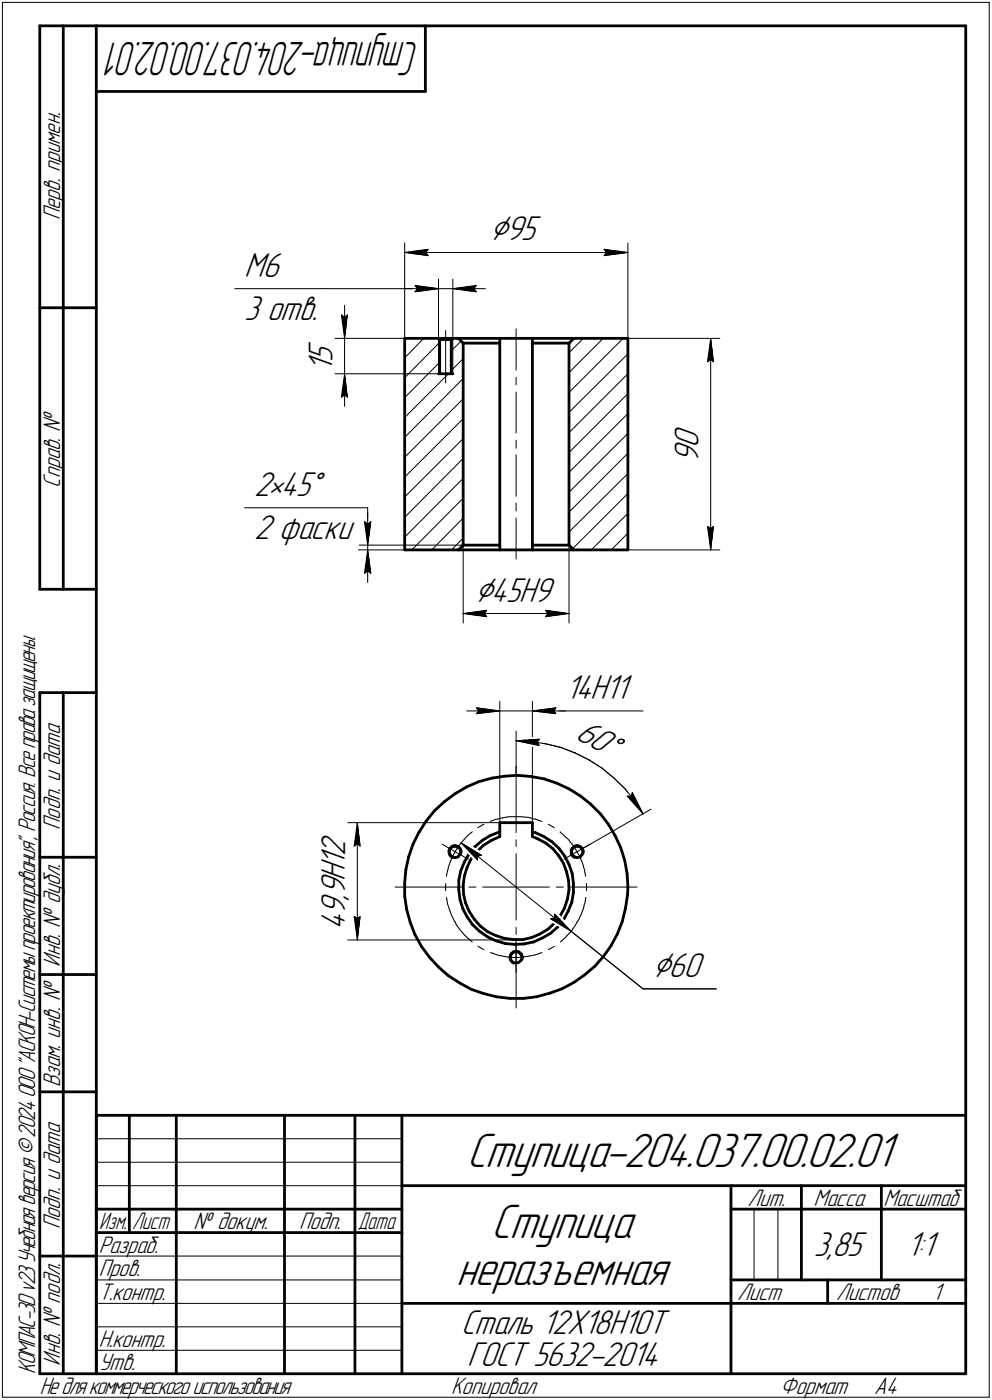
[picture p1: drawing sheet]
<svg xmlns="http://www.w3.org/2000/svg" width="211mm" height="298mm" viewBox="0 0 211 298" stroke-linecap="round" stroke-linejoin="round" font-family="sans-serif">
<defs><g id="words">
<g font-size="10.9">
<text x="99.3" y="248.5">Ступица-204.037.00.02.01</text>
<text x="104.5" y="263.5">Ступица</text>
<text x="97.1" y="273.5">неразъемная</text>
</g>
<text font-size="10.6" x="89.1" y="9" transform="rotate(-180 89.1 9)">Ступица-204.037.00.02.01</text>
<g font-size="8.5">
<text x="104.2" y="51.2">Ç95</text>
<text x="101" y="128.1">Ç45H9</text>
<text x="138.8" y="208">Ç60</text>
</g>
<g font-size="7.8">
<text x="52" y="58.9">M6</text>
<text x="52" y="68">3 отв.</text>
<text x="70.8" y="77.1" transform="rotate(-90 70.8 77.1)">5</text>
<text x="70.8" y="79.2" transform="rotate(-90 70.8 79.2)">1</text>
<text x="148.7" y="95.5" transform="rotate(-90 148.7 95.5)">0</text>
<text x="148.7" y="98.6" transform="rotate(-90 148.7 98.6)">9</text>
<text x="54.1" y="105.5">2</text>
<text x="59.7" y="105.5">45Å</text>
<text x="54.1" y="114.7">2 фаски</text>
<text x="120.3" y="148.8">14H11</text>
<text x="122.2" y="157.1" transform="rotate(30 122.2 157.1)">60Å</text>
<text x="73.5" y="184.3" transform="rotate(-90 73.5 184.3)">1</text>
<text x="73.5" y="182.2" transform="rotate(-90 73.5 182.2)">2</text>
<text x="73.5" y="191.7" transform="rotate(-90 73.5 191.7)">,</text>
<text x="73.5" y="190.7" transform="rotate(-90 73.5 190.7)">9</text>
<text x="73.5" y="187.5" transform="rotate(-90 73.5 187.5)">H</text>
<text x="73.5" y="194.9" transform="rotate(-90 73.5 194.9)">9</text>
<text x="73.5" y="198.1" transform="rotate(-90 73.5 198.1)">4</text>
<text x="173.2" y="267.5">3,85</text>
<text x="192.9" y="267.5">1:1</text>
<text x="98.1" y="284.1">Сталь 12Х18Н10Т</text>
<text x="99.4" y="291">ГОСТ 5632-2014</text>
</g>
<g font-size="5.4">
<text x="12.8" y="46.9" transform="rotate(-90 12.8 46.9)">Перв. примен.</text>
<text x="12.8" y="103.8" transform="rotate(-90 12.8 103.8)">Справ. !</text>
<text x="12.8" y="176.7" transform="rotate(-90 12.8 176.7)">Подп. и дата</text>
<text x="12.8" y="205.8" transform="rotate(-90 12.8 205.8)">Инв. ! дубл.</text>
<text x="12.8" y="231.6" transform="rotate(-90 12.8 231.6)">Взам. инв. !</text>
<text x="159.1" y="256.8">Лит.</text>
<text x="173.1" y="256.8">Масса</text>
<text x="188" y="256.8">Масштаб</text>
<text x="12.8" y="261.7" transform="rotate(-90 12.8 261.7)">Подп. и дата</text>
<text x="41.2" y="261.8">! докум.</text>
<text x="63.6" y="261.8">Подп.</text>
<text x="21" y="266.8">Разраб.</text>
<text x="21" y="271.8">Пров.</text>
<text x="21" y="276.8">Т.контр.</text>
<text x="156.9" y="276.8">Лист</text>
<text x="177.9" y="276.8">Листов</text>
<text x="198.4" y="276.8">1</text>
<text x="21" y="286.8">Н.контр.</text>
<text x="7.5" y="292.5" transform="rotate(-90 7.5 292.5)">КОМПАС-3Dv23Учебнаяверсия©2024ООО&quot;АСКОН-Системыпроектирования&quot;, Россия. Всеправазащищены.</text>
<text x="12.8" y="290.8" transform="rotate(-90 12.8 290.8)">Инв. ! подл.</text>
<text x="21" y="291.8">Утв.</text>
<text x="8.5" y="296.7">Недлякоммерческогоиспользования</text>
<text x="96" y="296.8">Копировал</text>
<text x="166" y="296.8">Формат</text>
<text x="186" y="296.8">A4</text>
</g>
<g font-size="5.3">
<text x="21.1" y="261.8">Изм.</text>
<text x="28.1" y="261.8">Лист</text>
<text x="76.1" y="261.8">Дата</text>
</g>
</g></defs>
<g fill="none" stroke="#000" stroke-width=".59">
<path d="M8.5 5.5v120zM8.5 5.5h12zM13.5 5.5v120zM20.5 5.5v287zM20.5 5.5h185zM20.5 19.5h70zM90.5 5.5v14zM205.5 5.5v287zM8.5 65.5h12zM86.1 72.1h11.4zM86.1 72.1v45zM93.3 79.6h3.1z"/>
<path d="M93.3 72.1l.3 .2zM93.6 72.3v7.3zM93.6 72.3h2.4zM96 72.3l.4-.2zM96 72.3v7.3zM97.5 72.1l1.1 1zM97.5 72.1h8.8zM98.6 73.1v43zM98.6 73.1h7.7zM106.3 72.1h7zM106.3 73.1v43zM106.3 72.1v1z"/>
<path d="M113.3 73.1v43zM113.3 72.1h8.8zM113.3 73.1h7.8zM113.3 72.1v1zM121.1 73.1l1-1zM121.1 73.1v43zM122.1 72.1h11.5zM133.6 72.1v45zM86.1 117.1h11.4zM97.5 117.1l1.1-1zM97.5 117.1h8.8zM98.6 116.1h7.7z"/>
<path d="M106.3 117.1h7zM106.3 116.1v1zM113.3 117.1h8.8zM113.3 116.1h7.8zM113.3 116.1v1zM121.1 116.1l1 1zM122.1 117.1h11.5zM8.5 125.5h12zM8.5 147.5v145zM8.5 147.5h12zM13.5 147.5v145zM87.9 179.7l-.9 2.8z"/>
<path d="M89.2 177.2l-1.3 2.5zM90.7 174.8l-1.5 2.4zM92.5 172.6l2.1-1.9zM92.5 172.6l-1.8 2.2zM94.6 170.7l2.3-1.7zM96.9 169l2.4-1.4zM99.3 167.6l2.6-1.1zM101.9 166.5l2.7-.8zM102.7 178.9l1.7-1zM104.4 177.9l1.9-.8zM104.5 179l1.8-.9zM104.6 165.7l2.8-.4z"/>
<path d="M106.3 175.2h7zM106.3 175.2v1.9zM106.3 177.1v1zM107.4 165.3l2.8-.2zM110.2 165.1l2.8 .3zM113 165.4l2.8 .5zM113.3 175.2v1.9zM113.3 177.1l.6 .2zM113.3 178.1l1 .5zM113.3 177.1v1zM113.9 177.3l1.8 .8zM114.3 178.6l1.8 .9z"/>
<path d="M115.7 178.1l1.7 1.1zM115.8 165.9l2.7 .9zM116.1 179.5l1.5 1.2zM117.4 179.2l1.6 1.5zM118.5 166.8l2.6 1.2zM121.1 168l2.4 1.5zM123.5 169.5l2.2 1.8zM125.7 171.3l2.1 2zM127.8 173.3l1.7 2.2zM129.5 175.5l1.4 2.5zM130.9 178l1.2 2.5zM8.5 182.5h12z"/>
<path d="M86.1 188v2.8zM86.1 190.8l.4 2.8zM86.4 185.2l-.3 2.8zM86.5 193.6l.8 2.8zM87 182.5l-.6 2.7zM87.3 196.4l1 2.7zM88.3 199.1l1.4 2.4zM95.6 181.4l.2 .6zM95.8 180.8l.4-.5zM95.8 180.8l-.2 .6zM95.8 182l.5 .5zM96.2 180.3l.7-.1z"/>
<path d="M96.3 182.5l.6 .1zM96.9 180.2l.6 .1zM96.9 182.6l.6-.1zM97.5 180.3l.4 .5zM97.6 187.5v2zM97.6 189.5l.3 2zM97.9 181.9l-.4 .6zM97.9 180.8l.1 .6zM97.9 191.5l.6 2zM98 181.4l-.1 .5zM98 185.4l-.4 2.1zM98.5 193.5l.9 1.7z"/>
<path d="M98.6 188.5v1.9zM98.6 190.4l.5 1.9zM98.8 183.6l-.8 1.8zM98.8 186.5l-.2 2zM99.1 192.3l.7 1.8zM99.4 195.2l1.2 1.7zM99.4 184.7l-.6 1.8zM99.8 181.8l-1 1.8zM99.8 194.1l1.1 1.6zM100.2 182.9l-.8 1.8zM100.6 196.9l1.4 1.4zM100.9 195.7l1.3 1.5z"/>
<path d="M101.1 180.3l1.6-1.4zM101.1 180.3l-1.3 1.5zM101.4 181.4l1.5-1.4zM101.4 181.4l-1.2 1.5zM102 198.3l1.7 1.2zM102.2 197.2l1.5 1.2zM102.9 180l1.6-1zM103.7 199.5l1.8 .8zM103.7 198.4l1.8 .8zM105.5 199.2l1.9 .6zM107.4 199.8l1.9 .3zM113.1 199.6l1.8-.7z"/>
<path d="M114.9 198.9l1.7-1zM115.4 199.7l1.8-1zM116.6 197.9l1.4-1.4zM117.2 198.7l1.5-1.3zM117.6 180.7l1.3 1.5zM118.9 182.2l1 1.6zM119 180.7l1.1 1.6zM119.2 195l-1.2 1.5zM119.9 183.8l.7 1.9zM120 195.7l-1.3 1.7zM120.1 182.3l1 1.8zM120.1 193.3l-.9 1.7z"/>
<path d="M120.6 185.7l.4 1.8zM120.7 191.4l-.6 1.9zM120.9 194l-.9 1.7zM121 187.5l.1 2zM121.1 184.1l.7 1.9zM121.1 189.5l-.4 1.9zM121.6 181.4l.2 .6zM121.7 192.1l-.8 1.9zM121.8 180.8l.4-.5zM121.8 180.8l-.2 .6zM121.8 182l.5 .5zM121.8 186l.2 2z"/>
<path d="M122 190.1l-.3 2zM122 188v2.1zM122.2 180.3l.6-.1zM122.3 182.5l.5 .1zM122.8 182.6l.6-.1zM122.8 180.2l.6 .1zM123.4 180.3l.5 .5zM123.9 181.9l-.5 .6zM123.9 180.8l.1 .6zM124 181.4l-.1 .5zM131.4 198.8l-1.4 2.5zM132.1 180.5l.8 2.7z"/>
<path d="M132.4 196.2l-1 2.6zM132.9 183.2l.5 2.8zM133.1 193.4l-.7 2.8zM133.4 186l.2 2.9zM133.5 190.6l-.4 2.8zM133.6 188.9l-.1 1.7zM8.5 207.5h12zM89.7 201.5l1.7 2.3zM91.4 203.8l1.9 2.1zM93.3 205.9l2.1 1.9zM95.4 207.8l2.4 1.5zM97.8 209.3l2.4 1.4z"/>
<path d="M100.2 210.7l2.8 .9zM103 211.6l2.7 .7zM105.5 200.3l2 .6zM105.7 212.3l2.8 .3zM107.5 200.9l2 .2zM108.5 212.6h2.8zM108.5 203.9l.2 .6zM108.7 203.3l-.2 .6zM108.7 204.5l.5 .5zM108.7 203.3l.4-.4zM109.1 202.9l.7-.3zM109.2 205l.6 .1z"/>
<path d="M109.3 200.1h2zM109.5 201.1l2-.1zM109.8 205.1l.6-.2zM109.8 202.6l.6 .2zM110.4 204.9l.5-.4zM110.4 202.8l.4 .4zM110.8 203.2l.3 .7zM111.1 203.9l-.2 .6zM111.3 200.1l1.8-.5zM111.3 212.6l2.8-.3zM111.5 201l2-.4zM113.5 200.6l1.9-.9z"/>
<path d="M114.1 212.3l2.8-.8zM116.9 211.5l2.6-.9zM119.5 210.6l2.6-1.4zM122.1 209.2l2.3-1.6zM124.4 207.6l2.2-1.9zM128.4 203.6l-1.8 2.1zM130 201.3l-1.6 2.3zM8.5 232.5h12zM20.5 237.5h185zM20.5 237.5v55zM27.5 237.5v25zM37.5 237.5v55z"/>
<path d="M60.5 237.5v55zM75.5 237.5v55zM85.5 237.5v55zM20.5 257.5h65zM85.5 252.5h120zM155.5 252.5v40zM155.5 257.5h15zM170.5 252.5v20zM170.5 257.5h35zM187.5 252.5v20zM8.5 267.5h12zM20.5 262.5h65z"/>
<path d="M85.5 277.5h70zM155.5 277.5h50zM155.5 272.5h50zM176.1 272.5v5zM8.5 292.5h12zM20.5 292.5h185z"/>
</g>
<g fill="none" stroke="#000" stroke-width=".21">
<path d="M.5 .5v297zM.5 .5h210zM210.5 .5v297zM86.1 51.7v20.4zM86.1 53.8l5-.7zM86.1 53.8l5 .6zM86.1 53.8h47.5zM90.6 53.8l.5 .6zM91.1 53.1l-.5 .7zM93.3 59.4v12.7zM96.4 59.4v12.7zM128.5 54.4l5.1-.6z"/>
<path d="M128.5 53.1l.5 .7zM128.5 53.1l5.1 .7zM129 53.8l-.5 .6zM133.6 51.7v20.4zM50 61.5h19.3zM69.3 61.5h24zM71.3 72.1h14.8zM71.3 79.6h22.3zM72.6 67.1l.7 .5zM72.6 67.1l.7 5zM73.3 67.6l.6-.5zM73.3 65v7.1z"/>
<path d="M73.3 79.6l-.7 5zM73.3 79.6l.6 5zM73.3 79.6v6.9zM73.3 72.1v7.5zM73.9 67.1l-.6 5zM86.3 61.5h7zM88.3 60.8l5 .7zM88.3 60.8l.5 .7zM88.3 62.1l5-.6zM88.8 61.5l-.5 .6zM90.2 72.1l-4.1 4.1zM93.3 72.1v7.5z"/>
<path d="M93.3 61.5h3.1zM93.6 77.1l-7.5 7.6zM93.6 72.9l-7.5 7.5zM94.8 70.4v11.1zM96 78.9l2.6-2.5zM96 74.7l2.1-2.1zM96.4 72.1v7.5zM96.4 61.5l4.9 .6zM96.4 61.5l4.9-.7zM96.4 61.5h6.9zM100.8 61.5l.5 .6zM101.3 60.8l-.5 .7z"/>
<path d="M109.8 70v8.8zM121.1 79.3l7.3-7.2zM121.1 75.1l3-3zM133.6 72.1h19.6zM150.5 77l.7-.5zM151.2 72.1l.6 4.9zM151.2 76.5l.6 .5zM151.2 72.1l-.7 4.9zM151.2 72.1v45zM72.6 84.6l.7-.5zM73.3 84.1l.6 .5zM86.1 97.4l12.5-12.5z"/>
<path d="M86.1 88.9l9.3-9.3zM98.6 97.6l-12.5 12.6zM98.6 93.4l-12.5 12.4zM98.6 80.6l-12.5 12.5zM109.8 96.9v8.8zM109.8 93.7v1.7zM109.8 83.5v8.7zM109.8 80.3v1.7zM121.1 92.1l12.5-12.5zM121.1 87.8l12.5-12.4zM121.1 83.6l11.5-11.5zM133.6 96.5l-12.5 12.6z"/>
<path d="M133.6 83.8l-12.5 12.6zM52.1 108.1h26.1zM76.3 116.1h22.3zM76.3 117.1h22.3zM77.6 111.1l.6 .5zM77.6 111.1l.6 5zM78.2 108.1v8zM78.2 111.6l.7-.5zM78.2 109.1v7zM78.2 117.1l-.6 5zM78.2 117.1l.7 5zM78.2 117.1v6.9z"/>
<path d="M78.2 116.1v1zM78.9 111.1l-.7 5zM86.1 101.6l12.5-12.4zM98.6 114.6l-2.5 2.5zM98.6 110.3l-6.7 6.8zM98.6 106.1l-11 11zM98.6 101.9l-12.5 12.5zM98.6 116.1v16.6zM109.8 110.3v8.7zM109.8 107.1v1.7zM121.1 113.3l12.5-12.5zM121.1 104.8l12.5-12.5z"/>
<path d="M121.1 100.6l12.5-12.5zM121.1 116.1v16.6zM125.8 117.1l7.8-7.8zM130 117.1l3.6-3.6zM133.6 105.1l-11.8 11.7zM133.6 117.1h19.6zM150.5 112.1l.7 5zM150.5 112.1l.7 .4zM151.2 112.5l.6-.4zM151.8 112.1l-.6 5zM77.6 122.1l.6-.5zM78.2 121.6l.7 .5z"/>
<path d="M98.6 130.6l4.9-.6zM98.6 130.6l4.9 .7zM98.6 130.6h22.5zM103 130.6l.5 .7zM103.5 130l-.5 .6zM116.1 131.3l5-.7zM116.1 130l.5 .6zM116.1 130l5 .6zM116.6 130.6l-.5 .7zM99.3 151.4h7zM101.3 150.7l5 .7zM101.3 150.7l.6 .7z"/>
<path d="M101.3 152l5-.6zM101.9 151.4l-.6 .6zM106.3 149.4v25.8zM106.3 151.4h7zM109.8 157.7l3.2 .2zM109.8 155.7v9.4zM109.8 157.7l5-.3zM109.8 157.7l4.9 1zM113 157.9l3.2 .5zM113.3 151.4h5zM113.3 149.4v25.8zM113.3 151.4l5 .6z"/>
<path d="M113.3 151.4l5-.7zM113.3 151.4h7zM114.3 158l.4 .7zM114.8 157.4l-.5 .6zM116.2 158.4l3.2 .8zM117.9 151.4l.4 .6zM118.3 151.4h18.5zM118.3 150.7l-.4 .7zM119.4 159.2l3 1.2zM74 175.2h35.8zM76 175.2l.6 5zM76 179.7l.6 .5z"/>
<path d="M76 175.2l-.6 5zM76 175.2v25zM94.1 179.7l2.8 1.7zM96.9 179.8l.6 .3zM98 179.6l-.3 .4zM98.1 179.5l4.3 2.6zM98.1 179.5l3.5 3.6zM98.1 179.5l23.4 18.8zM98.4 179.2l-.4 .4zM98.7 178.8l-.3 .4zM99.1 178.4l-.4 .4zM99.4 178.1l-.3 .3z"/>
<path d="M99.7 177.7l.5-.3zM99.7 177.7l-.3 .4zM100.2 177.4l.3-.3zM101.7 176.3l.1-.1zM101.8 176.2l.4-.3zM102.2 175.9l.4-.2zM102.6 175.7l.4-.2zM104.3 174.9l.2-.1zM104.5 174.8l.5-.1zM105 174.7l.4-.2zM105.4 174.5l.5-.1zM105.9 174.4l.5-.2z"/>
<path d="M106.4 174.2h.5zM106.9 174.2l.5-.1zM107.4 174.1l.5-.1zM107.9 174l.5-.1zM108.4 173.9h.5zM108.9 173.9h.5zM109.4 173.9h.4zM109.9 173.9h.1M109.8 163.2v14.1zM109.8 178.8v1.5zM109.9 173.9h.5zM110.4 173.9h.5z"/>
<path d="M110.9 173.9l.5 .1zM111.4 174h.5zM111.9 174l.5 .1zM112.4 174.1l.5 .1zM112.9 174.2l.5 .1zM113.4 174.3l.5 .1zM113.9 174.4l.5 .2zM114.4 174.6l.4 .2zM114.8 174.8l.5 .1zM116.7 175.5l.4 .3zM117.1 175.8l.5 .2zM117.6 176l.3 .3z"/>
<path d="M119.2 177.2l.4 .3zM119.2 177.2h.1M119.6 177.5l.4 .4zM120 177.9l.3 .3zM120.3 178.2l.4 .4zM120.7 178.6l.4 .3zM121.1 178.9l.2 .4zM121.3 179.3l.4 .4zM121.7 179.7l.3 .4zM122.4 160.4l2.9 1.4zM122.9 179.8l.6 .3zM125.3 161.8l2.8 1.8z"/>
<path d="M128.1 163.6l2.5 2zM130.6 165.6l2.3 2.3zM132.9 167.9l2.1 2.5zM133.4 169.5l3.4 3.8zM133.4 169.5l.9 .1zM134.5 168.7l-.2 .9zM134.5 168.7l2.3 4.6zM135 170.4l1.7 2.7zM136.7 173.1l.1 .2zM75.4 195.2l.6 5zM75.4 195.2l.6 .4zM75.4 180.2l.6-.5z"/>
<path d="M76 195.6l.6-.4zM76.6 195.2l-.6 5zM84.1 188.9h14.1zM94.8 188.1v.5zM94.8 188.6v.5zM94.8 189.1v.5zM94.8 189.6h.1M95 191.1l.1 .5zM95.1 186.1l-.1 .5zM95.1 191.6l.1 .5zM95.2 185.6l-.1 .5zM95.2 192.1v.4z"/>
<path d="M95.2 192.5l.2 .5zM95.3 181.1l.1 .8zM95.3 185.1l-.1 .5zM95.4 181.9l.4 .6zM95.4 184.6l-.1 .5zM95.4 193l.2 .5zM95.6 180.5l.6-.5zM95.6 180.5l-.3 .6zM95.6 184.1l-.2 .5zM95.6 193.5l.2 .6zM95.8 182.5l.6 .3zM95.8 183.6l-.2 .5z"/>
<path d="M95.8 194.1l.1 .4zM95.9 183.2l-.1 .4zM95.9 194.5l.2 .5zM96.1 182.7l-.2 .5zM96.1 195l.3 .4zM96.2 180l.7-.2zM96.4 182.3l-.3 .4zM96.4 195.4l.1 .4zM96.5 195.8l.3 .5zM96.6 181.8l-.2 .5zM96.8 196.3h.1zM96.9 181.4l-.3 .4z"/>
<path d="M96.9 196.3l.1 .5zM96.9 181.4l2.8 1.6zM96.9 181.2v.2zM97 196.8l.3 .4zM97.2 180.8l-.3 .4zM97.3 197.2l.3 .4zM97.5 180.3l-.3 .5zM97.5 180.1l.5 .4zM97.6 197.6l.3 .4zM97.7 180l-.2 .3zM97.9 198l.3 .4zM98 180.5l.3 .7z"/>
<path d="M98.2 198.4l.4 .4zM98.3 181.2l-.1 .7zM98.6 198.8l.3 .3zM98.9 199.1l.3 .4zM99.2 199.5l.4 .3zM99.6 199.8l.4 .4zM99.7 188.9h1.6zM101.6 182.3l.8-.2zM101.6 182.3v.8zM102.7 188.9h7.1zM109.8 181.8v7.1zM109.8 197.4v1.6z"/>
<path d="M109.8 188.9v7zM109.8 188.9h7.1zM117.2 195.7l4.3 2.6zM117.2 195.7l.8-.3zM118 194.6v.8zM118 194.6l3.5 3.7zM118.4 188.9h1.5zM119.9 200l-.4 .3zM119.9 200l.4-.4zM120 183l2.8-1.6zM120.6 199.2l-.3 .4zM121 198.9l-.4 .3z"/>
<path d="M121 198.9l.3-.4zM121.3 181.1l.1 .8zM121.4 181.9l.4 .6zM121.4 188.9h14.2zM121.5 198.3l15.3 12.3zM121.6 180.5l.6-.5zM121.6 180.5l-.3 .6zM121.7 198.1l-.4 .4zM121.8 182.5l.5 .3zM121.9 197.7l-.2 .4zM122 180.1l.3 .4zM122.2 180l.7-.2z"/>
<path d="M122.3 197.3l-.4 .4zM122.3 180.5l.2 .4zM122.5 196.8l-.2 .5zM122.5 180.9l.3 .5zM122.8 196.4l-.3 .4zM122.8 196.4h.1M122.8 181.4l.1 .1zM122.8 181.4l2.8-1.7zM122.9 181.5l.2 .4zM123 196l-.2 .3zM123.1 181.9l.3 .5zM123.3 195.6l-.3 .4z"/>
<path d="M123.4 182.4l.1 .5zM123.4 195.1l-.1 .5zM123.5 180.1l.5 .4zM123.5 182.9l.3 .4zM123.7 194.6l-.3 .5zM123.8 183.3l.2 .5zM123.9 194.1l-.2 .5zM123.9 180.8l14.6-8.5zM124 183.8l.1 .5zM124 180.5l.3 .7zM124 193.7l-.1 .4zM124.1 184.3l.1 .4z"/>
<path d="M124.2 193.2l-.2 .5zM124.2 184.7l.2 .6zM124.3 181.2l-.1 .7zM124.3 192.7l-.1 .5zM124.4 185.3l.1 .5zM124.5 192.3l-.2 .4zM124.5 185.8v.5zM124.5 191.8v.5zM124.5 186.3l.1 .3zM124.6 191.3l-.1 .5zM124.6 191.1v.2zM124.8 189.2v.5z"/>
<path d="M124.8 188.7v.5zM124.8 188.2v.5zM124.8 188.2h.1M74 200.2h35.8zM100 200.2l.3 .3zM100.3 200.5l.2 .1zM101.7 201.5l.3 .2zM102 201.7l.4 .2zM102.4 201.9l.5 .3zM102.9 202.2h.1M104.3 202.9h.4zM104.7 202.9l.5 .2z"/>
<path d="M105.2 203.1l.5 .2zM105.7 203.3l.5 .2zM106.2 203.5h.5zM106.7 203.5l.4 .1zM107.1 203.6l.5 .1zM107.6 203.7l.5 .1zM108.1 203.8h.5zM108.4 203.6v.7zM108.4 204.3l.4 .7zM108.6 202.9l.5-.4zM108.6 202.9l-.2 .7zM108.6 203.8l.5 .1z"/>
<path d="M108.8 205l.5 .3zM109.1 202.5l.7-.1zM109.1 203.9h.5zM109.6 203.9h.2zM109.8 202.4l.7 .1zM109.8 203.9h.5zM109.8 200.7v3.2zM109.8 203.9v3.2zM109.8 200.5v14.1zM110.3 203.9h.5zM110.5 202.5l.6 .5zM110.8 203.9l.5-.1z"/>
<path d="M111.1 203l.2 .7zM111.3 203.7v.7zM111.3 203.8l.5-.1zM111.8 203.7l.6-.1zM112.4 203.6l.4-.1zM112.8 203.5h.5zM113.3 203.5l.5-.1zM113.8 203.4l.5-.2zM114.3 203.2l.4-.2zM114.7 203l.5-.1zM115.2 202.9h.1M116.7 202.2l.4-.2z"/>
<path d="M117.1 202l.4-.2zM117.5 201.8l.4-.3zM119.2 200.6l.3-.3zM136.8 210.6h15.6zM20.5 247.5h65zM20.5 252.5h65zM20.5 242.5h65zM160.4 257.5v15zM165.5 257.5v15zM20.5 267.5h65zM20.5 272.5h65zM20.5 277.5h65z"/>
<path d="M.5 297.5h210zM20.5 282.5h65zM20.5 287.5h65z"/>
</g>
<g fill="#fff" stroke="#fff" stroke-width=".21">
<path d="M101 122.4h17.6zM101 122.5h17.6zM101 122.6h17.6zM101 122.7h17.6zM101 122.8h17.6zM101 122.9h17.6zM101 122.9h17.6zM101 123h17.6zM101 123.1h17.6zM101 123.2h17.6zM101 123.3h17.6zM101 123.4h17.6zM101 123.4h17.6zM101 123.5h17.6zM101 123.6h17.6zM101 123.7h17.6zM101 123.8h17.6zM101 123.9h17.6zM101 124h17.6zM101 124h17.6zM101 124.1h17.6zM101 124.2h17.6zM101 124.3h17.6zM101 124.4h17.6zM101 124.5h17.6zM101 124.5h17.6zM101 124.6h17.6zM101 124.7h17.6zM101 124.8h17.6zM101 124.9h17.6zM101 125h17.6zM101 125.1h17.6zM101 125.1h17.6zM101 125.2h17.6zM101 125.3h17.6zM101 125.4h17.6zM101 125.5h17.6zM101 125.6h17.6zM101 125.6h17.6zM101 125.7h17.6zM101 125.8h17.6zM101 125.9h17.6zM101 126h17.6zM101 126.1h17.6zM101 126.2h17.6zM101 126.2h17.6zM101 126.3h17.6zM101 126.4h17.6zM101 126.5h17.6zM101 126.6h17.6zM101 126.7h17.6zM101 126.7h17.6zM101 126.8h17.6zM101 126.9h17.6zM101 127h17.6zM101 127.1h17.6zM101 127.2h17.6zM101 127.3h17.6zM101 127.3h17.6zM101 127.4h17.6zM101 127.5h17.6zM101 127.6h17.6zM101 127.7h17.6zM101 127.8h17.6zM101 127.8h17.6zM101 127.9h17.6zM101 128h17.6zM101 128.1h17.6zM101 128.2h17.6zM101 128.3h17.6zM101 128.4h17.6zM101 128.4h17.6zM101 128.5h17.6zM101 128.6h17.6zM101 128.7h17.6zM101 128.8h17.6zM101 128.9h17.6zM101 128.9h17.6zM101 129h17.6zM101 129.1h17.6zM101 129.2h17.6zM101 129.3h17.6zM101 129.4h17.6zM101 129.5h17.6zM101 129.5h17.6z"/>
<path d="M103.4 129.5h.7zM102.6 129.6h1.5zM101.9 129.7h2.2zM101.1 129.8h3zM100.3 129.9h3.8zM100.2 130h3.9zM100 130h4.1zM99.7 130.1h4.4zM99.6 130.2h4.5zM99.4 130.3h4.7zM99.1 130.4h5zM99 130.5h5.1zM98.8 130.6h5.3zM98.6 130.6h5.5zM98.8 130.7h5.3zM99 130.8h5.1zM99.1 130.9h5zM99.4 131h4.7zM99.6 131.1h4.5zM99.7 131.1h4.4zM100 131.2h4.1zM100.2 131.3h3.9zM100.3 131.4h3.8zM101 131.5h3.1zM101.6 131.6h2.5zM102.2 131.7h1.9zM102.9 131.7h1.2zM103.5 131.8h.6z"/>
<path d="M115.6 129.5h.7zM115.6 129.6h1.5zM115.6 129.7h2.3zM115.6 129.8h3zM115.6 129.9h3.7zM115.6 130h3.9zM115.6 130h4.1zM115.6 130.1h4.3zM115.6 130.2h4.5zM115.6 130.3h4.7zM115.6 130.4h4.9zM115.6 130.5h5.1zM115.6 130.6h5.3zM115.6 130.6h5.5zM115.6 130.7h5.3zM115.6 130.8h5.1zM115.6 130.9h4.9zM115.6 131h4.7zM115.6 131.1h4.5zM115.6 131.1h4.3zM115.6 131.2h4.1zM115.6 131.3h3.9zM115.6 131.4h3.7zM115.6 131.5h3.1zM115.6 131.6h2.5zM115.6 131.7h1.8zM115.6 131.7h1.2zM115.6 131.8h.6z"/>
<path d="M104.2 45.5h11.2zM104.2 45.6h11.2zM104.2 45.6h11.2zM104.2 45.7h11.2zM104.2 45.8h11.2zM104.2 45.9h11.2zM104.2 46h11.2zM104.2 46.1h11.2zM104.2 46.1h11.2zM104.2 46.2h11.2zM104.2 46.3h11.2zM104.2 46.4h11.2zM104.2 46.5h11.2zM104.2 46.6h11.2zM104.2 46.7h11.2zM104.2 46.7h11.2zM104.2 46.8h11.2zM104.2 46.9h11.2zM104.2 47h11.2zM104.2 47.1h11.2zM104.2 47.2h11.2zM104.2 47.2h11.2zM104.2 47.3h11.2zM104.2 47.4h11.2zM104.2 47.5h11.2zM104.2 47.6h11.2zM104.2 47.7h11.2zM104.2 47.8h11.2zM104.2 47.8h11.2zM104.2 47.9h11.2zM104.2 48h11.2zM104.2 48.1h11.2zM104.2 48.2h11.2zM104.2 48.3h11.2zM104.2 48.3h11.2zM104.2 48.4h11.2zM104.2 48.5h11.2zM104.2 48.6h11.2zM104.2 48.7h11.2zM104.2 48.8h11.2zM104.2 48.9h11.2zM104.2 48.9h11.2zM104.2 49h11.2zM104.2 49.1h11.2zM104.2 49.2h11.2zM104.2 49.3h11.2zM104.2 49.4h11.2zM104.2 49.4h11.2zM104.2 49.5h11.2zM104.2 49.6h11.2zM104.2 49.7h11.2zM104.2 49.8h11.2zM104.2 49.9h11.2zM104.2 50h11.2zM104.2 50h11.2zM104.2 50.1h11.2zM104.2 50.2h11.2zM104.2 50.3h11.2zM104.2 50.4h11.2zM104.2 50.5h11.2zM104.2 50.5h11.2zM104.2 50.6h11.2zM104.2 50.7h11.2zM104.2 50.8h11.2zM104.2 50.9h11.2zM104.2 51h11.2zM104.2 51.1h11.2zM104.2 51.1h11.2zM104.2 51.2h11.2zM104.2 51.3h11.2zM104.2 51.4h11.2zM104.2 51.5h11.2zM104.2 51.6h11.2zM104.2 51.6h11.2zM104.2 51.7h11.2zM104.2 51.8h11.2zM104.2 51.9h11.2zM104.2 52h11.2zM104.2 52.1h11.2zM104.2 52.2h11.2zM104.2 52.2h11.2zM104.2 52.3h11.2zM104.2 52.4h11.2zM104.2 52.5h11.2zM104.2 52.6h11.2zM104.2 52.7h11.2z"/>
<path d="M90.9 52.6h.6zM90.3 52.7h1.2zM89.7 52.7h1.8zM89.2 52.8h2.3zM88.6 52.9h2.9zM87.9 53h3.6zM87.7 53.1h3.8zM87.5 53.2h4zM87.3 53.3h4.2zM87.1 53.3h4.4zM87 53.4h4.5zM86.7 53.5h4.8zM86.5 53.6h5zM86.4 53.7h5.1zM86.1 53.8h5.4zM86.4 53.8h5.1zM86.6 53.9h4.9zM86.8 54h4.7zM87 54.1h4.5zM87.3 54.2h4.2zM87.5 54.3h4zM87.7 54.4h3.8zM87.9 54.4h3.6zM88.6 54.5h2.9zM89.2 54.6h2.3zM89.7 54.7h1.8zM90.3 54.8h1.2zM90.9 54.9h.6z"/>
<path d="M128.1 52.6h.7zM128.1 52.7h1.3zM128.1 52.7h1.9zM128.1 52.8h2.5zM128.1 52.9h3zM128.1 53h3.6zM128.1 53.1h3.9zM128.1 53.2h4.1zM128.1 53.3h4.3zM128.1 53.3h4.5zM128.1 53.4h4.7zM128.1 53.5h4.9zM128.1 53.6h5.2zM128.1 53.7h5.3zM128.1 53.8h5.5zM128.1 53.8h5.3zM128.1 53.9h5.1zM128.1 54h4.8zM128.1 54.1h4.6zM128.1 54.2h4.4zM128.1 54.3h4.1zM128.1 54.4h3.9zM128.1 54.4h3.6zM128.1 54.5h3zM128.1 54.6h2.5zM128.1 54.7h1.9zM128.1 54.8h1.3zM128.1 54.9h.7z"/>
<path d="M143.1 90.5h7.1zM143.1 90.6h7.1zM143.1 90.7h7.1zM143.1 90.8h7.1zM143.1 90.8h7.1zM143.1 90.9h7.1zM143.1 91h7.1zM143.1 91.1h7.1zM143.1 91.2h7.1zM143.1 91.3h7.1zM143.1 91.4h7.1zM143.1 91.4h7.1zM143.1 91.5h7.1zM143.1 91.6h7.1zM143.1 91.7h7.1zM143.1 91.8h7.1zM143.1 91.9h7.1zM143.1 91.9h7.1zM143.1 92h7.1zM143.1 92.1h7.1zM143.1 92.2h7.1zM143.1 92.3h7.1zM143.1 92.4h7.1zM143.1 92.5h7.1zM143.1 92.5h7.1zM143.1 92.6h7.1zM143.1 92.7h7.1zM143.1 92.8h7.1zM143.1 92.9h7.1zM143.1 93h7.1zM143.1 93h7.1zM143.1 93.1h7.1zM143.1 93.2h7.1zM143.1 93.3h7.1zM143.1 93.4h7.1zM143.1 93.5h7.1zM143.1 93.6h7.1zM143.1 93.6h7.1zM143.1 93.7h7.1zM143.1 93.8h7.1zM143.1 93.9h7.1zM143.1 94h7.1zM143.1 94.1h7.1zM143.1 94.1h7.1zM143.1 94.2h7.1zM143.1 94.3h7.1zM143.1 94.4h7.1zM143.1 94.5h7.1zM143.1 94.6h7.1zM143.1 94.7h7.1zM143.1 94.7h7.1zM143.1 94.8h7.1zM143.1 94.9h7.1zM143.1 95h7.1zM143.1 95.1h7.1zM143.1 95.2h7.1zM143.1 95.2h7.1zM143.1 95.3h7.1zM143.1 95.4h7.1zM143.1 95.5h7.1zM143.1 95.6h7.1zM143.1 95.7h7.1zM143.1 95.8h7.1zM143.1 95.8h7.1zM143.1 95.9h7.1zM143.1 96h7.1zM143.1 96.1h7.1zM143.1 96.2h7.1zM143.1 96.3h7.1zM143.1 96.4h7.1zM143.1 96.4h7.1zM143.1 96.5h7.1zM143.1 96.6h7.1zM143.1 96.7h7.1zM143.1 96.8h7.1zM143.1 96.9h7.1zM143.1 96.9h7.1zM143.1 97h7.1zM143.1 97.1h7.1zM143.1 97.2h7.1zM143.1 97.3h7.1zM143.1 97.4h7.1zM143.1 97.5h7.1zM143.1 97.5h7.1zM143.1 97.6h7.1zM143.1 97.7h7.1zM143.1 97.8h7.1zM143.1 97.9h7.1zM143.1 98h7.1zM143.1 98h7.1zM143.1 98.1h7.1zM143.1 98.2h7.1zM143.1 98.3h7.1zM143.1 98.4h7.1zM143.1 98.5h7.1zM143.1 98.6h7.1z"/>
<path d="M151.1 72.3h.3zM151.1 72.4h.3zM151 72.5h.4zM151 72.6h.5zM151 72.6h.5zM151 72.7h.6zM151 72.8h.6zM150.9 72.9h.7zM150.9 73h.7zM150.8 73.1h.8zM150.8 73.2h.8zM150.7 73.2h1zM150.7 73.3h1zM150.7 73.4h1.1zM150.6 73.5h1.2zM150.6 73.6h1.2zM150.5 73.7h1.4zM150.5 73.7h1.4zM150.5 73.8h1.4zM150.5 73.9h1.5zM150.5 74h1.5zM150.5 74.1h1.5zM150.5 74.2h1.5zM150.5 74.3h1.5zM150.5 74.3h1.5zM150.5 74.4h1.5zM150.4 74.5h1.7zM150.4 74.6h1.7zM150.4 74.7h1.7zM150.4 74.8h1.7zM150.4 74.8h1.7zM150.4 74.9h1.7zM150.4 75h1.7zM150.3 75.1h1.8zM150.3 75.2h1.8zM150.3 75.3h1.8zM150.3 75.4h1.8zM150.3 75.4h1.8zM150.3 75.5h1.8zM150.3 75.6h1.8zM150.2 75.7h1.9zM150.2 75.8h2zM150.2 75.9h2zM150.2 75.9h2zM150.2 76h2zM150.2 76.1h2zM150.2 76.2h2zM150.2 76.3h2zM150.1 76.4h2.2zM150.1 76.5h2.2zM150.1 76.5h2.2zM150.1 76.6h2.2zM150.1 76.7h2.2zM150.1 76.8h2.2zM150.1 76.9h2.2zM150 77h2.4zM150 77h2.4zM150 77.1h2.4zM150 77.2h2.4zM150 77.3h2.4zM150 77.4h2.4zM150 77.5h2.4z"/>
<path d="M149.9 111.6h2.5zM150 111.7h2.4zM150 111.8h2.4zM150 111.8h2.4zM150 111.9h2.4zM150 112h2.4zM150 112.1h2.4zM150 112.2h2.4zM150.1 112.3h2.2zM150.1 112.4h2.2zM150.1 112.4h2.2zM150.1 112.5h2.2zM150.1 112.6h2.2zM150.1 112.7h2.2zM150.1 112.8h2.2zM150.2 112.9h2zM150.2 112.9h2zM150.2 113h2zM150.2 113.1h2zM150.2 113.2h2zM150.2 113.3h2zM150.2 113.4h2zM150.2 113.5h1.9zM150.3 113.5h1.8zM150.3 113.6h1.8zM150.3 113.7h1.8zM150.3 113.8h1.8zM150.3 113.9h1.8zM150.3 114h1.8zM150.3 114h1.8zM150.4 114.1h1.7zM150.4 114.2h1.7zM150.4 114.3h1.7zM150.4 114.4h1.7zM150.4 114.5h1.7zM150.4 114.6h1.7zM150.4 114.6h1.7zM150.5 114.7h1.5zM150.5 114.8h1.5zM150.5 114.9h1.5zM150.5 115h1.5zM150.5 115.1h1.5zM150.5 115.1h1.5zM150.5 115.2h1.5zM150.5 115.3h1.4zM150.5 115.4h1.4zM150.5 115.5h1.4zM150.6 115.6h1.2zM150.6 115.7h1.2zM150.7 115.7h1.1zM150.7 115.8h1zM150.7 115.9h1zM150.8 116h.8zM150.8 116.1h.8zM150.9 116.2h.7zM150.9 116.2h.7zM151 116.3h.6zM151 116.4h.6zM151 116.5h.5zM151 116.6h.5zM151 116.7h.4zM151.1 116.8h.3zM151.1 116.8h.3z"/>
<path d="M65.2 72.5h7.1zM65.2 72.6h7.1zM65.2 72.6h7.1zM65.2 72.7h7.1zM65.2 72.8h7.1zM65.2 72.9h7.1zM65.2 73h7.1zM65.2 73.1h7.1zM65.2 73.2h7.1zM65.2 73.2h7.1zM65.2 73.3h7.1zM65.2 73.4h7.1zM65.2 73.5h7.1zM65.2 73.6h7.1zM65.2 73.7h7.1zM65.2 73.7h7.1zM65.2 73.8h7.1zM65.2 73.9h7.1zM65.2 74h7.1zM65.2 74.1h7.1zM65.2 74.2h7.1zM65.2 74.3h7.1zM65.2 74.3h7.1zM65.2 74.4h7.1zM65.2 74.5h7.1zM65.2 74.6h7.1zM65.2 74.7h7.1zM65.2 74.8h7.1zM65.2 74.8h7.1zM65.2 74.9h7.1zM65.2 75h7.1zM65.2 75.1h7.1zM65.2 75.2h7.1zM65.2 75.3h7.1zM65.2 75.4h7.1zM65.2 75.4h7.1zM65.2 75.5h7.1zM65.2 75.6h7.1zM65.2 75.7h7.1zM65.2 75.8h7.1zM65.2 75.9h7.1zM65.2 75.9h7.1zM65.2 76h7.1zM65.2 76.1h7.1zM65.2 76.2h7.1zM65.2 76.3h7.1zM65.2 76.4h7.1zM65.2 76.5h7.1zM65.2 76.5h7.1zM65.2 76.6h7.1zM65.2 76.7h7.1zM65.2 76.8h7.1zM65.2 76.9h7.1zM65.2 77h7.1zM65.2 77h7.1zM65.2 77.1h7.1zM65.2 77.2h7.1zM65.2 77.3h7.1zM65.2 77.4h7.1zM65.2 77.5h7.1zM65.2 77.6h7.1zM65.2 77.6h7.1zM65.2 77.7h7.1zM65.2 77.8h7.1zM65.2 77.9h7.1zM65.2 78h7.1zM65.2 78.1h7.1zM65.2 78.1h7.1zM65.2 78.2h7.1zM65.2 78.3h7.1zM65.2 78.4h7.1zM65.2 78.5h7.1zM65.2 78.6h7.1zM65.2 78.7h7.1zM65.2 78.7h7.1zM65.2 78.8h7.1zM65.2 78.9h7.1zM65.2 79h7.1zM65.2 79.1h7.1z"/>
<path d="M72.1 66.5h2.4zM72.1 66.6h2.4zM72.1 66.7h2.4zM72.1 66.8h2.4zM72.1 66.9h2.4zM72.1 67h2.4zM72.1 67.1h2.4zM72.1 67.1h2.4zM72.2 67.2h2.2zM72.2 67.3h2.2zM72.2 67.4h2.2zM72.2 67.5h2.2zM72.2 67.6h2.2zM72.2 67.6h2.2zM72.2 67.7h2.2zM72.3 67.8h2zM72.3 67.9h2zM72.3 68h2zM72.3 68.1h2zM72.3 68.2h2zM72.3 68.2h2zM72.3 68.3h2zM72.3 68.4h2zM72.4 68.5h1.9zM72.4 68.6h1.9zM72.4 68.7h1.9zM72.4 68.7h1.9zM72.4 68.8h1.9zM72.4 68.9h1.9zM72.4 69h1.9zM72.5 69.1h1.7zM72.5 69.2h1.7zM72.5 69.3h1.7zM72.5 69.3h1.7zM72.5 69.4h1.7zM72.5 69.5h1.7zM72.5 69.6h1.7zM72.6 69.7h1.5zM72.6 69.8h1.5zM72.6 69.8h1.5zM72.6 69.9h1.5zM72.6 70h1.5zM72.6 70.1h1.5zM72.6 70.2h1.5zM72.6 70.3h1.4zM72.6 70.4h1.4zM72.6 70.4h1.4zM72.7 70.5h1.2zM72.7 70.6h1.2zM72.8 70.7h1.1zM72.8 70.8h1zM72.8 70.9h1zM72.9 71h.8zM72.9 71h.8zM73 71.1h.7zM73 71.2h.7zM73.1 71.3h.6zM73.1 71.4h.6zM73.1 71.5h.5zM73.2 71.5h.4zM73.2 71.6h.3zM73.2 71.7h.3zM73.2 71.8h.3z"/>
<path d="M73.2 79.8h.3zM73.2 79.9h.3zM73.2 80h.3zM73.2 80.1h.4zM73.1 80.2h.5zM73.1 80.3h.6zM73.1 80.3h.6zM73 80.4h.7zM73 80.5h.7zM72.9 80.6h.8zM72.9 80.7h.8zM72.8 80.8h1zM72.8 80.9h1zM72.8 80.9h1.1zM72.7 81h1.2zM72.7 81.1h1.2zM72.6 81.2h1.4zM72.6 81.3h1.4zM72.6 81.4h1.4zM72.6 81.4h1.5zM72.6 81.5h1.5zM72.6 81.6h1.5zM72.6 81.7h1.5zM72.6 81.8h1.5zM72.6 81.9h1.5zM72.6 82h1.5zM72.5 82h1.7zM72.5 82.1h1.7zM72.5 82.2h1.7zM72.5 82.3h1.7zM72.5 82.4h1.7zM72.5 82.5h1.7zM72.5 82.5h1.7zM72.4 82.6h1.9zM72.4 82.7h1.9zM72.4 82.8h1.9zM72.4 82.9h1.9zM72.4 83h1.9zM72.4 83.1h1.9zM72.4 83.1h1.9zM72.3 83.2h2zM72.3 83.3h2zM72.3 83.4h2zM72.3 83.5h2zM72.3 83.6h2zM72.3 83.7h2zM72.3 83.7h2zM72.3 83.8h2zM72.2 83.9h2.2zM72.2 84h2.2zM72.2 84.1h2.2zM72.2 84.2h2.2zM72.2 84.2h2.2zM72.2 84.3h2.2zM72.2 84.4h2.2zM72.1 84.5h2.4zM72.1 84.6h2.4zM72.1 84.7h2.4zM72.1 84.8h2.4zM72.1 84.8h2.4zM72.1 84.9h2.4zM72.1 85h2.4z"/>
<path d="M52 53.3h9zM52 53.4h9zM52 53.5h9zM52 53.6h9zM52 53.7h9zM52 53.8h9zM52 53.8h9zM52 53.9h9zM52 54h9zM52 54.1h9zM52 54.2h9zM52 54.3h9zM52 54.4h9zM52 54.4h9zM52 54.5h9zM52 54.6h9zM52 54.7h9zM52 54.8h9zM52 54.9h9zM52 54.9h9zM52 55h9zM52 55.1h9zM52 55.2h9zM52 55.3h9zM52 55.4h9zM52 55.5h9zM52 55.5h9zM52 55.6h9zM52 55.7h9zM52 55.8h9zM52 55.9h9zM52 56h9zM52 56h9zM52 56.1h9zM52 56.2h9zM52 56.3h9zM52 56.4h9zM52 56.5h9zM52 56.6h9zM52 56.6h9zM52 56.7h9zM52 56.8h9zM52 56.9h9zM52 57h9zM52 57.1h9zM52 57.1h9zM52 57.2h9zM52 57.3h9zM52 57.4h9zM52 57.5h9zM52 57.6h9zM52 57.7h9zM52 57.7h9zM52 57.8h9zM52 57.9h9zM52 58h9zM52 58.1h9zM52 58.2h9zM52 58.3h9zM52 58.3h9zM52 58.4h9zM52 58.5h9zM52 58.6h9zM52 58.7h9zM52 58.8h9zM52 58.8h9zM52 58.9h9zM52 59h9zM52 59.1h9zM52 59.2h9zM52 59.3h9zM52 59.4h9zM52 59.4h9zM52 59.5h9zM52 59.6h9zM52 59.7h9zM52 59.8h9zM52 59.9h9zM52 59.9h9zM52 60h9zM52 60.1h9zM52 60.2h9zM52 60.3h9zM52 60.4h9z"/>
<path d="M52 62.5h15.3zM52 62.6h15.3zM52 62.7h15.3zM52 62.7h15.3zM52 62.8h15.3zM52 62.9h15.3zM52 63h15.3zM52 63.1h15.3zM52 63.2h15.3zM52 63.2h15.3zM52 63.3h15.3zM52 63.4h15.3zM52 63.5h15.3zM52 63.6h15.3zM52 63.7h15.3zM52 63.8h15.3zM52 63.8h15.3zM52 63.9h15.3zM52 64h15.3zM52 64.1h15.3zM52 64.2h15.3zM52 64.3h15.3zM52 64.3h15.3zM52 64.4h15.3zM52 64.5h15.3zM52 64.6h15.3zM52 64.7h15.3zM52 64.8h15.3zM52 64.9h15.3zM52 64.9h15.3zM52 65h15.3zM52 65.1h15.3zM52 65.2h15.3zM52 65.3h15.3zM52 65.4h15.3zM52 65.4h15.3zM52 65.5h15.3zM52 65.6h15.3zM52 65.7h15.3zM52 65.8h15.3zM52 65.9h15.3zM52 66h15.3zM52 66h15.3zM52 66.1h15.3zM52 66.2h15.3zM52 66.3h15.3zM52 66.4h15.3zM52 66.5h15.3zM52 66.5h15.3zM52 66.6h15.3zM52 66.7h15.3zM52 66.8h15.3zM52 66.9h15.3zM52 67h15.3zM52 67.1h15.3zM52 67.1h15.3zM52 67.2h15.3zM52 67.3h15.3zM52 67.4h15.3zM52 67.5h15.3zM52 67.6h15.3zM52 67.6h15.3zM52 67.7h15.3zM52 67.8h15.3zM52 67.9h15.3zM52 68h15.3zM52 68.1h15.3zM52 68.2h15.3zM52 68.2h15.3zM52 68.3h15.3zM52 68.4h15.3zM52 68.5h15.3zM52 68.6h15.3zM52 68.7h15.3zM52 68.7h15.3zM52 68.8h15.3zM52 68.9h15.3zM52 69h15.3zM52 69.1h15.3zM52 69.2h15.3zM52 69.3h15.3zM52 69.3h15.3zM52 69.4h15.3zM52 69.5h15.3z"/>
<path d="M87.8 60.3h.7zM87.8 60.4h1.3zM87.8 60.5h1.9zM87.8 60.5h2.5zM87.8 60.6h3.1zM87.8 60.7h3.7zM87.8 60.8h4zM87.8 60.9h4.1zM87.8 61h4.3zM87.8 61h4.6zM87.8 61.1h4.7zM87.8 61.2h4.9zM87.8 61.3h5.2zM87.8 61.4h5.3zM87.8 61.5h5.5zM87.8 61.6h5.3zM87.8 61.6h5.1zM87.8 61.7h4.9zM87.8 61.8h4.7zM87.8 61.9h4.4zM87.8 62h4.2zM87.8 62.1h4zM87.8 62.1h3.7zM87.8 62.2h3.1zM87.8 62.3h2.5zM87.8 62.4h1.9zM87.8 62.5h1.3zM87.8 62.6h.7z"/>
<path d="M101.3 60.3h.6zM100.7 60.4h1.2zM100 60.5h1.9zM99.4 60.5h2.5zM98.8 60.6h3.1zM98.1 60.7h3.8zM98 60.8h3.9zM97.8 60.9h4.1zM97.5 61h4.4zM97.4 61h4.5zM97.2 61.1h4.7zM96.9 61.2h5zM96.8 61.3h5.1zM96.6 61.4h5.3zM96.4 61.5h5.5zM96.6 61.6h5.3zM96.9 61.6h5zM97 61.7h4.9zM97.3 61.8h4.6zM97.5 61.9h4.4zM97.7 62h4.2zM98 62.1h3.9zM98.1 62.1h3.8zM98.8 62.2h3.1zM99.4 62.3h2.5zM100 62.4h1.9zM100.7 62.5h1.2zM101.3 62.6h.6z"/>
<path d="M54 99.8h15.6zM54 99.9h15.6zM54 100h15.6zM54 100.1h15.6zM54 100.2h15.6zM54 100.2h15.6zM54 100.3h15.6zM54 100.4h15.6zM54 100.5h15.6zM54 100.6h15.6zM54 100.7h15.6zM54 100.8h15.6zM54 100.8h15.6zM54 100.9h15.6zM54 101h15.6zM54 101.1h15.6zM54 101.2h15.6zM54 101.3h15.6zM54 101.3h15.6zM54 101.4h15.6zM54 101.5h15.6zM54 101.6h15.6zM54 101.7h15.6zM54 101.8h15.6zM54 101.9h15.6zM54 101.9h15.6zM54 102h15.6zM54 102.1h15.6zM54 102.2h15.6zM54 102.3h15.6zM54 102.4h15.6zM54 102.4h15.6zM54 102.5h15.6zM54 102.6h15.6zM54 102.7h15.6zM54 102.8h15.6zM54 102.9h15.6zM54 103h15.6zM54 103h15.6zM54 103.1h15.6zM54 103.2h15.6zM54 103.3h15.6zM54 103.4h15.6zM54 103.5h15.6zM54 103.5h15.6zM54 103.6h15.6zM54 103.7h15.6zM54 103.8h15.6zM54 103.9h15.6zM54 104h15.6zM54 104.1h15.6zM54 104.1h15.6zM54 104.2h15.6zM54 104.3h15.6zM54 104.4h15.6zM54 104.5h15.6zM54 104.6h15.6zM54 104.6h15.6zM54 104.7h15.6zM54 104.8h15.6zM54 104.9h15.6zM54 105h15.6zM54 105.1h15.6zM54 105.2h15.6zM54 105.2h15.6zM54 105.3h15.6zM54 105.4h15.6zM54 105.5h15.6zM54 105.6h15.6zM54 105.7h15.6zM54 105.7h15.6zM54 105.8h15.6zM54 105.9h15.6zM54 106h15.6zM54 106.1h15.6zM54 106.2h15.6zM54 106.3h15.6zM54 106.3h15.6zM54 106.4h15.6zM54 106.5h15.6zM54 106.6h15.6zM54 106.7h15.6zM54 106.8h15.6zM54 106.8h15.6zM54 106.9h15.6zM54 107h15.6z"/>
<path d="M54 109.1h22.3zM54 109.1h22.3zM54 109.2h22.3zM54 109.3h22.3zM54 109.4h22.3zM54 109.5h22.3zM54 109.6h22.3zM54 109.6h22.3zM54 109.7h22.3zM54 109.8h22.3zM54 109.9h22.3zM54 110h22.3zM54 110.1h22.3zM54 110.2h22.3zM54 110.2h22.3zM54 110.3h22.3zM54 110.4h22.3zM54 110.5h22.3zM54 110.6h22.3zM54 110.7h22.3zM54 110.7h22.3zM54 110.8h22.3zM54 110.9h22.3zM54 111h22.3zM54 111.1h22.3zM54 111.2h22.3zM54 111.3h22.3zM54 111.3h22.3zM54 111.4h22.3zM54 111.5h22.3zM54 111.6h22.3zM54 111.7h22.3zM54 111.8h22.3zM54 111.8h22.3zM54 111.9h22.3zM54 112h22.3zM54 112.1h22.3zM54 112.2h22.3zM54 112.3h22.3zM54 112.4h22.3zM54 112.4h22.3zM54 112.5h22.3zM54 112.6h22.3zM54 112.7h22.3zM54 112.8h22.3zM54 112.9h22.3zM54 112.9h22.3zM54 113h22.3zM54 113.1h22.3zM54 113.2h22.3zM54 113.3h22.3zM54 113.4h22.3zM54 113.5h22.3zM54 113.5h22.3zM54 113.6h22.3zM54 113.7h22.3zM54 113.8h22.3zM54 113.9h22.3zM54 114h22.3zM54 114h22.3zM54 114.1h22.3zM54 114.2h22.3zM54 114.3h22.3zM54 114.4h22.3zM54 114.5h22.3zM54 114.6h22.3zM54 114.6h22.3zM54 114.7h22.3zM54 114.8h22.3zM54 114.9h22.3zM54 115h22.3zM54 115.1h22.3zM54 115.1h22.3zM54 115.2h22.3zM54 115.3h22.3zM54 115.4h22.3zM54 115.5h22.3zM54 115.6h22.3zM54 115.7h22.3zM54 115.7h22.3zM54 115.8h22.3zM54 115.9h22.3zM54 116h22.3zM54 116.1h22.3zM54 116.2h22.3z"/>
<path d="M77 110.6h2.5zM77.1 110.7h2.4zM77.1 110.7h2.4zM77.1 110.8h2.4zM77.1 110.9h2.4zM77.1 111h2.4zM77.1 111.1h2.4zM77.1 111.2h2.4zM77.1 111.3h2.3zM77.2 111.3h2.2zM77.2 111.4h2.2zM77.2 111.5h2.2zM77.2 111.6h2.2zM77.2 111.7h2.2zM77.2 111.8h2.2zM77.2 111.8h2.1zM77.2 111.9h2.1zM77.2 112h2.1zM77.3 112.1h2zM77.3 112.2h2zM77.3 112.3h2zM77.3 112.4h2zM77.3 112.4h1.9zM77.3 112.5h1.9zM77.3 112.6h1.9zM77.3 112.7h1.9zM77.3 112.8h1.9zM77.4 112.9h1.8zM77.4 112.9h1.8zM77.4 113h1.8zM77.4 113.1h1.8zM77.4 113.2h1.8zM77.4 113.3h1.8zM77.4 113.4h1.8zM77.4 113.5h1.8zM77.4 113.5h1.8zM77.5 113.6h1.7zM77.5 113.7h1.6zM77.5 113.8h1.6zM77.5 113.9h1.6zM77.5 114h1.6zM77.5 114h1.6zM77.5 114.1h1.6zM77.5 114.2h1.6zM77.5 114.3h1.5zM77.6 114.4h1.4zM77.6 114.5h1.4zM77.6 114.6h1.3zM77.6 114.6h1.3zM77.7 114.7h1.1zM77.7 114.8h1.1zM77.7 114.9h1zM77.8 115h.9zM77.8 115.1h.9zM77.9 115.1h.8zM77.9 115.2h.8zM78 115.3h.6zM78 115.4h.6zM78 115.5h.5zM78.1 115.6h.4zM78.1 115.7h.4zM78.1 115.7h.3zM78.1 115.8h.3z"/>
<path d="M78.1 117.3h.3zM78.1 117.4h.3zM78.1 117.5h.4zM78.1 117.6h.4zM78 117.7h.5zM78 117.8h.6zM78 117.9h.6zM77.9 117.9h.8zM77.9 118h.8zM77.8 118.1h.9zM77.8 118.2h.9zM77.7 118.3h1zM77.7 118.4h1.1zM77.7 118.4h1.1zM77.6 118.5h1.3zM77.6 118.6h1.3zM77.6 118.7h1.4zM77.6 118.8h1.4zM77.5 118.9h1.5zM77.5 119h1.6zM77.5 119h1.6zM77.5 119.1h1.6zM77.5 119.2h1.6zM77.5 119.3h1.6zM77.5 119.4h1.6zM77.5 119.5h1.6zM77.5 119.5h1.7zM77.4 119.6h1.8zM77.4 119.7h1.8zM77.4 119.8h1.8zM77.4 119.9h1.8zM77.4 120h1.8zM77.4 120.1h1.8zM77.4 120.1h1.8zM77.4 120.2h1.8zM77.4 120.3h1.8zM77.3 120.4h1.9zM77.3 120.5h1.9zM77.3 120.6h1.9zM77.3 120.6h1.9zM77.3 120.7h1.9zM77.3 120.8h2zM77.3 120.9h2zM77.3 121h2zM77.3 121.1h2zM77.2 121.2h2.1zM77.2 121.2h2.1zM77.2 121.3h2.1zM77.2 121.4h2.2zM77.2 121.5h2.2zM77.2 121.6h2.2zM77.2 121.7h2.2zM77.2 121.8h2.2zM77.2 121.8h2.2zM77.1 121.9h2.3zM77.1 122h2.4zM77.1 122.1h2.4zM77.1 122.2h2.4zM77.1 122.3h2.4zM77.1 122.3h2.4zM77.1 122.4h2.4zM77.1 122.5h2.4z"/>
<path d="M125.1 152.2h.1zM125 152.3h.4zM125 152.4h.6zM124.9 152.5h.7zM124.9 152.6h.9zM124.8 152.7h1.2zM124.7 152.7h1.5zM124.7 152.8h1.5zM124.6 152.9h1.8zM124.6 153h2zM124.5 153.1h2.2zM124.5 153.2h2.3zM124.5 153.2h2.5zM124.4 153.3h2.8zM124.4 153.4h2.9zM124.3 153.5h3.1zM124.3 153.6h3.3zM124.2 153.7h3.5zM124.1 153.8h3.7zM124.1 153.8h3.9zM124 153.9h4.2zM124 154h4.3zM124 154.1h4.4zM124 154.2h4.6zM123.9 154.3h4.9zM123.8 154.3h5.1zM123.8 154.4h5.2zM123.7 154.5h5.5zM123.7 154.6h5.6zM123.6 154.7h5.9zM123.5 154.8h6.1zM123.5 154.9h6.3zM123.4 154.9h6.5zM123.4 155h6.6zM123.4 155.1h6.8zM123.4 155.2h6.9zM123.3 155.3h7.2zM123.2 155.4h7.4zM123.2 155.4h7.6zM123.1 155.5h7.8zM123.1 155.6h8zM123 155.7h8.2zM123 155.8h8.4zM122.9 155.9h8.6zM122.9 156h8.8zM122.9 156h8.9zM122.8 156.1h9.1zM122.8 156.2h9.3zM122.7 156.3h9.5zM122.6 156.4h9.8zM122.6 156.5h9.9zM122.5 156.5h10.2zM122.5 156.6h10.3zM122.4 156.7h10.5zM122.4 156.8h10.7zM122.3 156.9h11zM122.3 157h11.1zM122.3 157.1h11.2zM122.2 157.1h11.5zM122.2 157.2h11.7zM122.1 157.3h11.8zM122 157.4h11.9zM122 157.5h11.9zM121.9 157.6h12zM121.9 157.6h11.9zM121.8 157.7h12zM121.8 157.8h11.9zM121.8 157.9h11.9zM121.7 158h11.9zM121.7 158.1h11.8zM121.6 158.2h11.9zM121.6 158.2h11.8zM121.5 158.3h11.9zM121.4 158.4h11.9zM121.6 158.5h11.7zM121.8 158.6h11.5zM121.9 158.7h11.3zM122 158.7h11.2zM122.2 158.8h10.9zM122.3 158.9h10.8zM122.5 159h10.5zM122.6 159.1h10.4zM122.8 159.2h10.1zM122.9 159.3h9.9zM123.1 159.3h9.7zM123.2 159.4h9.6zM123.4 159.5h9.4zM123.5 159.6h9.2zM123.7 159.7h9zM123.8 159.8h8.8zM124 159.9h8.5zM124.1 159.9h8.4zM124.3 160h8.1zM124.4 160.1h8zM124.5 160.2h7.8zM124.7 160.3h7.6zM124.8 160.4h7.4zM125 160.4h7.2zM125.1 160.5h7.1zM125.3 160.6h6.8zM125.4 160.7h6.7zM125.6 160.8h6.4zM125.7 160.9h6.3zM125.9 161h6zM126 161h5.9zM126.2 161.1h5.6zM126.3 161.2h5.4zM126.5 161.3h5.2zM126.6 161.4h5.1zM126.7 161.5h5zM126.9 161.5h4.7zM127.1 161.6h4.5zM127.2 161.7h4.3zM127.3 161.8h4.1zM127.5 161.9h3.9zM127.6 162h3.7zM127.8 162.1h3.5zM127.9 162.1h3.3zM128.1 162.2h3.1zM128.2 162.3h2.9zM128.4 162.4h2.7zM128.5 162.5h2.6zM128.7 162.6h2.3zM128.8 162.6h2.2zM128.9 162.7h2zM129.1 162.8h1.8zM129.3 162.9h1.5zM129.4 163h1.3zM129.5 163.1h1.2zM129.7 163.2h.9zM129.9 163.2h.7zM130 163.3h.6zM130.1 163.4h.5zM130.3 163.5h.2z"/>
<path d="M113.5 157h1.9zM111.7 157.1h3.7zM111.5 157.1h3.9zM111.3 157.2h4.1zM111 157.3h4.4zM110.7 157.4h4.7zM110.6 157.5h4.8zM110.3 157.6h5.1zM110.1 157.6h5.3zM109.8 157.7h5.6zM110 157.8h5.4zM110.2 157.9h5.2zM110.3 158h5.1zM110.5 158.1h4.8zM110.7 158.2h4.6zM110.8 158.2h4.5zM111 158.3h4.3zM111.2 158.4h4.1zM111.3 158.5h4zM111.5 158.6h3.8zM111.9 158.7h3.4zM112.4 158.7h2.9zM112.8 158.8h2.5zM113.2 158.9h2.1zM113.6 159h1.7zM114 159.1h1.3zM114.5 159.2h.8zM114.9 159.3h.4z"/>
<path d="M134.6 168.1h.2zM134.5 168.2h.4zM134.4 168.3h.5zM134.2 168.4h.8zM134.1 168.5h.9zM133.9 168.6h1.1zM133.9 168.7h1.1zM133.7 168.7h1.4zM133.6 168.8h1.5zM133.4 168.9h1.8zM133.3 169h1.9zM133.2 169.1h2.1zM133.1 169.2h2.2zM132.9 169.2h2.5zM132.8 169.3h2.6zM132.7 169.4h2.8zM132.8 169.5h2.7zM132.8 169.6h2.8zM132.9 169.7h2.7zM133 169.8h2.6zM133.1 169.8h2.5zM133.2 169.9h2.5zM133.3 170h2.4zM133.3 170.1h2.5zM133.4 170.2h2.4zM133.5 170.3h2.4zM133.5 170.3h2.4zM133.6 170.4h2.4zM133.7 170.5h2.3zM133.8 170.6h2.3zM133.9 170.7h2.2zM133.9 170.8h2.2zM134 170.9h2.1zM134.1 170.9h2.1zM134.2 171h2zM134.3 171.1h2zM134.4 171.2h1.9zM134.4 171.3h2zM134.5 171.4h1.9zM134.5 171.4h2zM134.6 171.5h1.9zM134.7 171.6h1.8zM134.8 171.7h1.7zM134.9 171.8h1.7zM135 171.9h1.6zM135 172h1.6zM135.1 172h1.5zM135.2 172.1h1.4zM135.2 172.2h1.5zM135.4 172.3h1.3zM135.5 172.4h1.2zM135.6 172.5h1.1zM135.7 172.6h1zM135.9 172.6h.8zM136 172.7h.7zM136.1 172.8h.6zM136.2 172.9h.5zM136.4 173h.4zM136.5 173.1h.3zM136.7 173.1h.1z"/>
<path d="M120.3 143.2h14.6zM120.3 143.3h14.6zM120.3 143.3h14.6zM120.3 143.4h14.6zM120.3 143.5h14.6zM120.3 143.6h14.6zM120.3 143.7h14.6zM120.3 143.8h14.6zM120.3 143.8h14.6zM120.3 143.9h14.6zM120.3 144h14.6zM120.3 144.1h14.6zM120.3 144.2h14.6zM120.3 144.3h14.6zM120.3 144.4h14.6zM120.3 144.4h14.6zM120.3 144.5h14.6zM120.3 144.6h14.6zM120.3 144.7h14.6zM120.3 144.8h14.6zM120.3 144.9h14.6zM120.3 144.9h14.6zM120.3 145h14.6zM120.3 145.1h14.6zM120.3 145.2h14.6zM120.3 145.3h14.6zM120.3 145.4h14.6zM120.3 145.5h14.6zM120.3 145.5h14.6zM120.3 145.6h14.6zM120.3 145.7h14.6zM120.3 145.8h14.6zM120.3 145.9h14.6zM120.3 146h14.6zM120.3 146h14.6zM120.3 146.1h14.6zM120.3 146.2h14.6zM120.3 146.3h14.6zM120.3 146.4h14.6zM120.3 146.5h14.6zM120.3 146.6h14.6zM120.3 146.6h14.6zM120.3 146.7h14.6zM120.3 146.8h14.6zM120.3 146.9h14.6zM120.3 147h14.6zM120.3 147.1h14.6zM120.3 147.2h14.6zM120.3 147.2h14.6zM120.3 147.3h14.6zM120.3 147.4h14.6zM120.3 147.5h14.6zM120.3 147.6h14.6zM120.3 147.7h14.6zM120.3 147.7h14.6zM120.3 147.8h14.6zM120.3 147.9h14.6zM120.3 148h14.6zM120.3 148.1h14.6zM120.3 148.2h14.6zM120.3 148.3h14.6zM120.3 148.3h14.6zM120.3 148.4h14.6zM120.3 148.5h14.6zM120.3 148.6h14.6zM120.3 148.7h14.6zM120.3 148.8h14.6zM120.3 148.8h14.6zM120.3 148.9h14.6zM120.3 149h14.6zM120.3 149.1h14.6zM120.3 149.2h14.6zM120.3 149.3h14.6zM120.3 149.4h14.6zM120.3 149.4h14.6zM120.3 149.5h14.6zM120.3 149.6h14.6zM120.3 149.7h14.6zM120.3 149.8h14.6zM120.3 149.9h14.6zM120.3 149.9h14.6zM120.3 150h14.6zM120.3 150.1h14.6zM120.3 150.2h14.6zM120.3 150.3h14.6z"/>
<path d="M100.8 150.2h.7zM100.8 150.3h1.3zM100.8 150.4h1.9zM100.8 150.5h2.6zM100.8 150.5h3.2zM100.8 150.6h3.8zM100.8 150.7h4zM100.8 150.8h4.2zM100.8 150.9h4.4zM100.8 151h4.6zM100.8 151h4.8zM100.8 151.1h4.9zM100.8 151.2h5.2zM100.8 151.3h5.4zM100.8 151.4h5.5zM100.8 151.5h5.4zM100.8 151.6h5.1zM100.8 151.6h4.9zM100.8 151.7h4.7zM100.8 151.8h4.4zM100.8 151.9h4.3zM100.8 152h4zM100.8 152.1h3.8zM100.8 152.1h3.2zM100.8 152.2h2.6zM100.8 152.3h1.9zM100.8 152.4h1.3zM100.8 152.5h.7z"/>
<path d="M118.2 150.2h.6zM117.6 150.3h1.2zM116.9 150.4h1.9zM116.3 150.5h2.5zM115.7 150.5h3.1zM115.1 150.6h3.7zM114.9 150.7h3.9zM114.7 150.8h4.1zM114.5 150.9h4.3zM114.3 151h4.5zM114.1 151h4.7zM113.9 151.1h4.9zM113.7 151.2h5.1zM113.5 151.3h5.3zM113.3 151.4h5.5zM113.5 151.5h5.3zM113.8 151.6h5zM114 151.6h4.8zM114.2 151.7h4.6zM114.5 151.8h4.3zM114.6 151.9h4.2zM114.9 152h3.9zM115.1 152.1h3.7zM115.7 152.1h3.1zM116.3 152.2h2.5zM116.9 152.3h1.9zM117.6 152.4h1.2zM118.2 152.5h.6z"/>
<path d="M98.2 179.6h.3zM98.3 179.7h.5zM98.3 179.7h.8zM98.4 179.8h1zM98.4 179.9h1.3zM98.5 180h1.5zM98.5 180.1h1.7zM98.6 180.2h1.7zM98.6 180.3h1.8zM98.6 180.3h2zM98.7 180.4h2.1zM98.7 180.5h2.1zM98.8 180.6h2.2zM98.8 180.7h2.4zM98.9 180.8h2.4zM98.9 180.8h2.5zM99 180.9h2.6zM99 181h2.7zM99.1 181.1h2.8zM99.1 181.2h2.9zM99.1 181.3h3zM99.2 181.4h3.1zM99.3 181.4h3.1zM99.4 181.5h3.1zM99.5 181.6h3.2zM99.6 181.7h3.3zM99.7 181.8h3.3zM99.7 181.9h3.4zM99.8 181.9h3.4zM99.9 182h3.3zM100 182.1h3.1zM100.1 182.2h2.9zM100.2 182.3h2.8zM100.2 182.4h2.7zM100.3 182.5h2.5zM100.3 182.5h2.5zM100.4 182.6h2.3zM100.5 182.7h2.1zM100.6 182.8h1.9zM100.7 182.9h1.7zM100.8 183h1.6zM100.8 183h1.6zM100.9 183.1h1.4zM101 183.2h1.2zM101.1 183.3h1zM101.2 183.4h.8zM101.3 183.5h.7zM101.3 183.6h.6zM101.4 183.6h.5zM101.5 183.7h.3z"/>
<path d="M117.9 194.1h.3zM117.9 194.1h.4zM117.8 194.2h.6zM117.7 194.3h.7zM117.7 194.4h.8zM117.6 194.5h1zM117.5 194.6h1.2zM117.4 194.6h1.4zM117.3 194.7h1.6zM117.3 194.8h1.7zM117.3 194.9h1.7zM117.2 195h1.9zM117.1 195.1h2.1zM117 195.2h2.3zM116.9 195.2h2.4zM116.8 195.3h2.6zM116.8 195.4h2.7zM116.7 195.5h2.8zM116.6 195.6h3zM116.5 195.7h3.2zM116.4 195.7h3.4zM116.6 195.8h3.3zM116.8 195.9h3.2zM116.8 196h3.3zM117 196.1h3.1zM117.2 196.2h3zM117.3 196.3h3zM117.4 196.3h3zM117.6 196.4h2.9zM117.7 196.5h2.9zM117.9 196.6h2.7zM118 196.7h2.6zM118.1 196.8h2.6zM118.3 196.8h2.4zM118.4 196.9h2.4zM118.5 197h2.3zM118.7 197.1h2.2zM118.9 197.2h2zM119 197.3h2zM119.1 197.4h1.9zM119.3 197.4h1.8zM119.4 197.5h1.8zM119.5 197.6h1.7zM119.6 197.7h1.6zM120 197.8h1.2zM120.2 197.9h1.1zM120.5 198h.8zM120.7 198h.7zM121 198.1h.4zM121.2 198.2h.3z"/>
<path d="M138.8 202.3h11.7zM138.8 202.4h11.7zM138.8 202.4h11.7zM138.8 202.5h11.7zM138.8 202.6h11.7zM138.8 202.7h11.7zM138.8 202.8h11.7zM138.8 202.9h11.7zM138.8 202.9h11.7zM138.8 203h11.7zM138.8 203.1h11.7zM138.8 203.2h11.7zM138.8 203.3h11.7zM138.8 203.4h11.7zM138.8 203.5h11.7zM138.8 203.5h11.7zM138.8 203.6h11.7zM138.8 203.7h11.7zM138.8 203.8h11.7zM138.8 203.9h11.7zM138.8 204h11.7zM138.8 204h11.7zM138.8 204.1h11.7zM138.8 204.2h11.7zM138.8 204.3h11.7zM138.8 204.4h11.7zM138.8 204.5h11.7zM138.8 204.6h11.7zM138.8 204.6h11.7zM138.8 204.7h11.7zM138.8 204.8h11.7zM138.8 204.9h11.7zM138.8 205h11.7zM138.8 205.1h11.7zM138.8 205.1h11.7zM138.8 205.2h11.7zM138.8 205.3h11.7zM138.8 205.4h11.7zM138.8 205.5h11.7zM138.8 205.6h11.7zM138.8 205.7h11.7zM138.8 205.7h11.7zM138.8 205.8h11.7zM138.8 205.9h11.7zM138.8 206h11.7zM138.8 206.1h11.7zM138.8 206.2h11.7zM138.8 206.2h11.7zM138.8 206.3h11.7zM138.8 206.4h11.7zM138.8 206.5h11.7zM138.8 206.6h11.7zM138.8 206.7h11.7zM138.8 206.8h11.7zM138.8 206.8h11.7zM138.8 206.9h11.7zM138.8 207h11.7zM138.8 207.1h11.7zM138.8 207.2h11.7zM138.8 207.3h11.7zM138.8 207.3h11.7zM138.8 207.4h11.7zM138.8 207.5h11.7zM138.8 207.6h11.7zM138.8 207.7h11.7zM138.8 207.8h11.7zM138.8 207.9h11.7zM138.8 207.9h11.7zM138.8 208h11.7zM138.8 208.1h11.7zM138.8 208.2h11.7zM138.8 208.3h11.7zM138.8 208.4h11.7zM138.8 208.4h11.7zM138.8 208.5h11.7zM138.8 208.6h11.7zM138.8 208.7h11.7zM138.8 208.8h11.7zM138.8 208.9h11.7zM138.8 209h11.7zM138.8 209h11.7zM138.8 209.1h11.7zM138.8 209.2h11.7zM138.8 209.3h11.7zM138.8 209.4h11.7zM138.8 209.5h11.7z"/>
<path d="M67.9 177.2h7.1zM67.9 177.3h7.1zM67.9 177.4h7.1zM67.9 177.5h7.1zM67.9 177.5h7.1zM67.9 177.6h7.1zM67.9 177.7h7.1zM67.9 177.8h7.1zM67.9 177.9h7.1zM67.9 178h7.1zM67.9 178.1h7.1zM67.9 178.1h7.1zM67.9 178.2h7.1zM67.9 178.3h7.1zM67.9 178.4h7.1zM67.9 178.5h7.1zM67.9 178.6h7.1zM67.9 178.6h7.1zM67.9 178.7h7.1zM67.9 178.8h7.1zM67.9 178.9h7.1zM67.9 179h7.1zM67.9 179.1h7.1zM67.9 179.2h7.1zM67.9 179.2h7.1zM67.9 179.3h7.1zM67.9 179.4h7.1zM67.9 179.5h7.1zM67.9 179.6h7.1zM67.9 179.7h7.1zM67.9 179.7h7.1zM67.9 179.8h7.1zM67.9 179.9h7.1zM67.9 180h7.1zM67.9 180.1h7.1zM67.9 180.2h7.1zM67.9 180.3h7.1zM67.9 180.3h7.1zM67.9 180.4h7.1zM67.9 180.5h7.1zM67.9 180.6h7.1zM67.9 180.7h7.1zM67.9 180.8h7.1zM67.9 180.8h7.1zM67.9 180.9h7.1zM67.9 181h7.1zM67.9 181.1h7.1zM67.9 181.2h7.1zM67.9 181.3h7.1zM67.9 181.4h7.1zM67.9 181.4h7.1zM67.9 181.5h7.1zM67.9 181.6h7.1zM67.9 181.7h7.1zM67.9 181.8h7.1zM67.9 181.9h7.1zM67.9 181.9h7.1zM67.9 182h7.1zM67.9 182.1h7.1zM67.9 182.2h7.1zM67.9 182.3h7.1zM67.9 182.4h7.1zM67.9 182.5h7.1zM67.9 182.5h7.1zM67.9 182.6h7.1zM67.9 182.7h7.1zM67.9 182.8h7.1zM67.9 182.9h7.1zM67.9 183h7.1zM67.9 183h7.1zM67.9 183.1h7.1zM67.9 183.2h7.1zM67.9 183.3h7.1zM67.9 183.4h7.1zM67.9 183.5h7.1zM67.9 183.6h7.1zM67.9 183.6h7.1zM67.9 183.7h7.1zM67.9 183.8h7.1zM67.9 183.9h7.1zM67.9 184h7.1zM67.9 184.1h7.1zM67.9 184.1h7.1zM67.9 184.2h7.1zM67.9 184.3h7.1zM67.9 184.4h7.1zM67.9 184.5h7.1zM67.9 184.6h7.1zM67.9 184.7h7.1zM67.9 184.7h7.1zM67.9 184.8h7.1zM67.9 184.9h7.1zM67.9 185h7.1zM67.9 185.1h7.1zM67.9 185.2h7.1zM67.9 185.3h7.1zM67.9 185.3h7.1zM67.9 185.4h7.1zM67.9 185.5h7.1zM67.9 185.6h7.1zM67.9 185.7h7.1zM67.9 185.8h7.1zM67.9 185.8h7.1zM67.9 185.9h7.1zM67.9 186h7.1zM67.9 186.1h7.1zM67.9 186.2h7.1zM67.9 186.3h7.1zM67.9 186.4h7.1zM67.9 186.4h7.1zM67.9 186.5h7.1zM67.9 186.6h7.1zM67.9 186.7h7.1zM67.9 186.8h7.1zM67.9 186.9h7.1zM67.9 186.9h7.1zM67.9 187h7.1zM67.9 187.1h7.1zM67.9 187.2h7.1zM67.9 187.3h7.1zM67.9 187.4h7.1zM67.9 187.5h7.1zM67.9 187.5h7.1zM67.9 187.6h7.1zM67.9 187.7h7.1zM67.9 187.8h7.1zM67.9 187.9h7.1zM67.9 188h7.1zM67.9 188h7.1zM67.9 188.1h7.1zM67.9 188.2h7.1zM67.9 188.3h7.1zM67.9 188.4h7.1zM67.9 188.5h7.1zM67.9 188.6h7.1zM67.9 188.6h7.1zM67.9 188.7h7.1zM67.9 188.8h7.1zM67.9 188.9h7.1zM67.9 189h7.1zM67.9 189.1h7.1zM67.9 189.1h7.1zM67.9 189.2h7.1zM67.9 189.3h7.1zM67.9 189.4h7.1zM67.9 189.5h7.1zM67.9 189.6h7.1zM67.9 189.7h7.1zM67.9 189.7h7.1zM67.9 189.8h7.1zM67.9 189.9h7.1zM67.9 190h7.1zM67.9 190.1h7.1zM67.9 190.2h7.1zM67.9 190.2h7.1zM67.9 190.3h7.1zM67.9 190.4h7.1zM67.9 190.5h7.1zM67.9 190.6h7.1zM67.9 190.7h7.1zM67.9 190.8h7.1zM67.9 190.8h7.1zM67.9 190.9h7.1zM67.9 191h7.1zM67.9 191.1h7.1zM67.9 191.2h7.1zM67.9 191.3h7.1zM67.9 191.3h7.1zM67.9 191.4h7.1zM67.9 191.5h7.1zM67.9 191.6h7.1zM67.9 191.7h7.1zM67.9 191.8h7.1zM67.9 191.9h7.1zM67.9 191.9h7.1zM67.9 192h7.1zM67.9 192.1h7.1zM67.9 192.2h7.1zM67.9 192.3h7.1zM67.9 192.4h7.1zM67.9 192.4h7.1zM67.9 192.5h7.1zM67.9 192.6h7.1zM67.9 192.7h7.1zM67.9 192.8h7.1zM67.9 192.9h7.1zM67.9 193h7.1zM67.9 193h7.1zM67.9 193.1h7.1zM67.9 193.2h7.1zM67.9 193.3h7.1zM67.9 193.4h7.1zM67.9 193.5h7.1zM67.9 193.5h7.1zM67.9 193.6h7.1zM67.9 193.7h7.1zM67.9 193.8h7.1zM67.9 193.9h7.1zM67.9 194h7.1zM67.9 194.1h7.1zM67.9 194.1h7.1zM67.9 194.2h7.1zM67.9 194.3h7.1zM67.9 194.4h7.1zM67.9 194.5h7.1zM67.9 194.6h7.1zM67.9 194.6h7.1zM67.9 194.7h7.1zM67.9 194.8h7.1zM67.9 194.9h7.1zM67.9 195h7.1zM67.9 195.1h7.1zM67.9 195.2h7.1zM67.9 195.2h7.1zM67.9 195.3h7.1zM67.9 195.4h7.1zM67.9 195.5h7.1zM67.9 195.6h7.1zM67.9 195.7h7.1zM67.9 195.7h7.1zM67.9 195.8h7.1zM67.9 195.9h7.1zM67.9 196h7.1zM67.9 196.1h7.1zM67.9 196.2h7.1zM67.9 196.3h7.1zM67.9 196.3h7.1zM67.9 196.4h7.1zM67.9 196.5h7.1zM67.9 196.6h7.1zM67.9 196.7h7.1zM67.9 196.8h7.1zM67.9 196.8h7.1zM67.9 196.9h7.1zM67.9 197h7.1zM67.9 197.1h7.1zM67.9 197.2h7.1zM67.9 197.3h7.1zM67.9 197.4h7.1zM67.9 197.4h7.1zM67.9 197.5h7.1zM67.9 197.6h7.1zM67.9 197.7h7.1zM67.9 197.8h7.1zM67.9 197.9h7.1zM67.9 198h7.1zM67.9 198h7.1z"/>
<path d="M74.8 194.6h2.4zM74.8 194.7h2.4zM74.8 194.8h2.4zM74.8 194.9h2.4zM74.8 195h2.4zM74.8 195.1h2.4zM74.8 195.2h2.4zM74.8 195.2h2.4zM74.9 195.3h2.2zM74.9 195.4h2.2zM74.9 195.5h2.2zM74.9 195.6h2.2zM74.9 195.7h2.2zM74.9 195.7h2.2zM74.9 195.8h2.2zM75 195.9h2zM75 196h2zM75 196.1h2zM75 196.2h2zM75 196.3h2zM75 196.3h2zM75 196.4h2zM75 196.5h2zM75.1 196.6h1.9zM75.1 196.7h1.9zM75.1 196.8h1.9zM75.1 196.8h1.9zM75.1 196.9h1.9zM75.1 197h1.9zM75.1 197.1h1.9zM75.2 197.2h1.7zM75.2 197.3h1.7zM75.2 197.4h1.7zM75.2 197.4h1.7zM75.2 197.5h1.7zM75.2 197.6h1.7zM75.2 197.7h1.7zM75.3 197.8h1.5zM75.3 197.9h1.5zM75.3 198h1.5zM75.3 198h1.5zM75.3 198.1h1.5zM75.3 198.2h1.5zM75.3 198.3h1.5zM75.3 198.4h1.4zM75.4 198.5h1.3zM75.4 198.5h1.3zM75.4 198.6h1.2zM75.4 198.7h1.2zM75.5 198.8h1.1zM75.5 198.9h1zM75.5 199h1zM75.6 199.1h.9zM75.6 199.1h.9zM75.7 199.2h.8zM75.7 199.3h.7zM75.8 199.4h.6zM75.8 199.5h.6zM75.8 199.6h.5zM75.9 199.6h.4zM75.9 199.7h.3zM75.9 199.8h.3zM75.9 199.9h.3z"/>
<path d="M75.9 175.4h.3zM75.9 175.5h.3zM75.9 175.6h.3zM75.9 175.7h.4zM75.8 175.8h.5zM75.8 175.9h.6zM75.8 175.9h.6zM75.7 176h.7zM75.7 176.1h.8zM75.6 176.2h.9zM75.6 176.3h.9zM75.5 176.4h1zM75.5 176.4h1zM75.5 176.5h1.1zM75.4 176.6h1.2zM75.4 176.7h1.2zM75.4 176.8h1.3zM75.4 176.9h1.3zM75.3 177h1.4zM75.3 177h1.5zM75.3 177.1h1.5zM75.3 177.2h1.5zM75.3 177.3h1.5zM75.3 177.4h1.5zM75.3 177.5h1.5zM75.3 177.5h1.5zM75.2 177.6h1.7zM75.2 177.7h1.7zM75.2 177.8h1.7zM75.2 177.9h1.7zM75.2 178h1.7zM75.2 178.1h1.7zM75.2 178.1h1.7zM75.1 178.2h1.9zM75.1 178.3h1.9zM75.1 178.4h1.9zM75.1 178.5h1.9zM75.1 178.6h1.9zM75.1 178.6h1.9zM75.1 178.7h1.9zM75 178.8h2zM75 178.9h2zM75 179h2zM75 179.1h2zM75 179.2h2zM75 179.2h2zM75 179.3h2zM75 179.4h2zM74.9 179.5h2.2zM74.9 179.6h2.2zM74.9 179.7h2.2zM74.9 179.7h2.2zM74.9 179.8h2.2zM74.9 179.9h2.2zM74.9 180h2.2zM74.8 180.1h2.4zM74.8 180.2h2.4zM74.8 180.3h2.4zM74.8 180.3h2.4zM74.8 180.4h2.4zM74.8 180.5h2.4zM74.8 180.6h2.4z"/>
</g>
<g fill="#000" stroke="#000" stroke-width=".21">
<path d="M86.1 53.8h4.5zM86.8 53.8h3.9zM87.4 53.9h3.4zM88.1 54h2.7zM88.6 54.1h2.2zM89.2 54.2h1.7zM89.9 54.3h1.1zM90.5 54.4h.6z"/>
<path d="M90.5 53.2h.6zM89.9 53.3h1.1zM89.2 53.3h1.7zM88.6 53.4h2.2zM88.1 53.5h2.7zM87.4 53.6h3.4zM86.8 53.7h3.9z"/>
<path d="M128.6 53.2h.6zM128.7 53.3h1.1zM128.8 53.3h1.7zM128.8 53.4h2.3zM128.9 53.5h2.8zM128.9 53.6h3.4zM129 53.7h4z"/>
<path d="M129 53.8h4.6zM129 53.8h4zM128.9 53.9h3.4zM128.9 54h2.8zM128.8 54.1h2.3zM128.8 54.2h1.7zM128.7 54.3h1.1zM128.6 54.4h.6z"/>
<path d="M72.7 67.2h.2zM72.7 67.3h.3zM72.7 67.4h.5zM72.7 67.5h.5zM72.7 67.6h.6zM72.7 67.6h.6zM72.8 67.7h.5zM72.8 67.8h.5zM72.8 67.9h.5zM72.8 68h.5zM72.8 68.1h.5zM72.8 68.2h.5zM72.8 68.2h.5zM72.9 68.3h.4zM72.9 68.4h.4zM72.9 68.5h.4zM72.9 68.6h.4zM72.9 68.7h.4zM72.9 68.7h.4zM72.9 68.8h.4zM72.9 68.9h.4zM73 69h.3zM73 69.1h.3zM73 69.2h.3zM73 69.3h.3zM73 69.3h.3zM73 69.4h.3zM73 69.5h.3zM73.1 69.6h.2zM73.1 69.7h.2zM73.1 69.8h.2zM73.1 69.8h.2zM73.1 69.9h.2zM73.1 70h.2zM73.1 70.1h.2zM73.2 70.2h.1zM73.2 70.3h.1zM73.2 70.4h.1zM73.2 70.4h.1zM73.2 70.5h.1zM73.2 70.6h.1zM73.2 70.7h.1zM73.2 70.8h.1z"/>
<path d="M73.3 80.3h.2zM73.3 80.4h.2zM73.3 80.5h.2zM73.3 80.6h.2zM73.3 80.7h.2zM73.3 80.8h.2zM73.3 80.9h.2zM73.3 80.9h.2zM73.3 81h.3zM73.3 81.1h.3zM73.3 81.2h.3zM73.3 81.3h.3zM73.3 81.4h.3zM73.3 81.4h.3zM73.3 81.5h.3zM73.3 81.6h.3zM73.3 81.7h.3zM73.3 81.8h.4zM73.3 81.9h.4zM73.3 82h.4zM73.3 82h.4zM73.3 82.1h.4zM73.3 82.2h.4zM73.3 82.3h.4zM73.3 82.4h.4zM73.3 82.5h.4zM73.3 82.5h.4zM73.3 82.6h.4zM73.3 82.7h.4zM73.3 82.8h.4zM73.3 82.9h.4zM73.3 83h.4zM73.3 83.1h.4zM73.3 83.1h.4zM73.3 83.2h.5zM73.3 83.3h.5zM73.3 83.4h.5zM73.3 83.5h.5zM73.3 83.6h.5zM73.3 83.7h.5zM73.3 83.7h.5zM73.3 83.8h.5zM73.3 83.9h.6zM73.3 84h.6zM73.3 84.1h.6zM73.5 84.2h.4zM73.6 84.2h.3zM73.7 84.3h.2zM73.7 84.4h.2z"/>
<path d="M73.7 67.2h.2zM73.7 67.3h.2zM73.6 67.4h.3zM73.5 67.5h.4zM73.3 67.6h.6zM73.3 67.6h.6zM73.3 67.7h.6zM73.3 67.8h.5zM73.3 67.9h.5zM73.3 68h.5zM73.3 68.1h.5zM73.3 68.2h.5zM73.3 68.2h.5zM73.3 68.3h.5zM73.3 68.4h.5zM73.3 68.5h.4zM73.3 68.6h.4zM73.3 68.7h.4zM73.3 68.7h.4zM73.3 68.8h.4zM73.3 68.9h.4zM73.3 69h.4zM73.3 69.1h.4zM73.3 69.2h.4zM73.3 69.3h.4zM73.3 69.3h.4zM73.3 69.4h.4zM73.3 69.5h.4zM73.3 69.6h.4zM73.3 69.7h.4zM73.3 69.8h.4zM73.3 69.8h.4zM73.3 69.9h.3zM73.3 70h.3zM73.3 70.1h.3zM73.3 70.2h.3zM73.3 70.3h.3zM73.3 70.4h.3zM73.3 70.4h.3zM73.3 70.5h.3zM73.3 70.6h.3zM73.3 70.7h.2zM73.3 70.8h.2zM73.3 70.9h.2zM73.3 71h.2zM73.3 71h.2zM73.3 71.1h.2zM73.3 71.2h.2zM73.3 71.3h.2z"/>
<path d="M88.4 60.9h.6zM88.5 61h1.1zM88.6 61h1.7zM88.6 61.1h2.2zM88.6 61.2h2.8zM88.7 61.3h3.4zM88.8 61.4h3.9z"/>
<path d="M88.8 61.5h4.5zM88.8 61.6h3.9zM88.7 61.6h3.4zM88.6 61.7h2.8zM88.6 61.8h2.2zM88.6 61.9h1.7zM88.5 62h1.1zM88.4 62.1h.6z"/>
<path d="M96.4 61.5h4.4zM97 61.6h3.9zM97.6 61.6h3.4zM98.3 61.7h2.8zM98.9 61.8h2.2zM99.5 61.9h1.7zM100.2 62h1.1zM100.8 62.1h.5z"/>
<path d="M100.8 60.9h.5zM100.2 61h1.1zM99.5 61h1.7zM98.9 61.1h2.2zM98.3 61.2h2.8zM97.6 61.3h3.4zM97 61.4h3.9z"/>
<path d="M151 73.3h.2zM151 73.4h.2zM151 73.5h.2zM151 73.6h.2zM151 73.7h.2zM151 73.7h.2zM151 73.8h.2zM151 73.9h.2zM151 74h.2zM151 74.1h.2zM151 74.2h.2zM151 74.3h.2zM151 74.3h.2zM151 74.4h.2zM151 74.5h.2zM150.9 74.6h.3zM150.9 74.7h.3zM150.9 74.8h.3zM150.9 74.8h.3zM150.9 74.9h.3zM150.9 75h.3zM150.9 75.1h.3zM150.8 75.2h.4zM150.8 75.3h.4zM150.8 75.4h.4zM150.8 75.4h.4zM150.8 75.5h.4zM150.8 75.6h.4zM150.8 75.7h.4zM150.8 75.8h.4zM150.7 75.9h.5zM150.7 75.9h.5zM150.7 76h.5zM150.7 76.1h.5zM150.7 76.2h.5zM150.7 76.3h.5zM150.7 76.4h.5zM150.6 76.5h.6zM150.6 76.5h.6zM150.6 76.6h.5zM150.6 76.7h.4zM150.6 76.8h.3zM150.6 76.9h.2z"/>
<path d="M151.2 72.8h.2zM151.2 72.9h.2zM151.2 73h.2zM151.2 73.1h.2zM151.2 73.2h.2zM151.2 73.2h.2zM151.2 73.3h.2zM151.2 73.4h.2zM151.2 73.5h.3zM151.2 73.6h.3zM151.2 73.7h.3zM151.2 73.7h.3zM151.2 73.8h.3zM151.2 73.9h.3zM151.2 74h.3zM151.2 74.1h.3zM151.2 74.2h.3zM151.2 74.3h.4zM151.2 74.3h.4zM151.2 74.4h.4zM151.2 74.5h.4zM151.2 74.6h.4zM151.2 74.7h.4zM151.2 74.8h.4zM151.2 74.8h.4zM151.2 74.9h.4zM151.2 75h.4zM151.2 75.1h.4zM151.2 75.2h.4zM151.2 75.3h.4zM151.2 75.4h.4zM151.2 75.4h.4zM151.2 75.5h.4zM151.2 75.6h.4zM151.2 75.7h.5zM151.2 75.8h.5zM151.2 75.9h.5zM151.2 75.9h.5zM151.2 76h.5zM151.2 76.1h.5zM151.2 76.2h.5zM151.2 76.3h.5zM151.2 76.4h.6zM151.2 76.5h.6zM151.2 76.5h.6zM151.4 76.6h.4zM151.5 76.7h.3zM151.6 76.8h.2zM151.6 76.9h.2z"/>
<path d="M73.2 80.9h.1zM73.2 80.9h.1zM73.2 81h.1zM73.2 81.1h.1zM73.2 81.2h.1zM73.2 81.3h.1zM73.2 81.4h.1zM73.2 81.4h.1zM73.1 81.5h.2zM73.1 81.6h.2zM73.1 81.7h.2zM73.1 81.8h.2zM73.1 81.9h.2zM73.1 82h.2zM73.1 82h.2zM73 82.1h.3zM73 82.2h.3zM73 82.3h.3zM73 82.4h.3zM73 82.5h.3zM73 82.5h.3zM73 82.6h.3zM72.9 82.7h.4zM72.9 82.8h.4zM72.9 82.9h.4zM72.9 83h.4zM72.9 83.1h.4zM72.9 83.1h.4zM72.9 83.2h.4zM72.9 83.3h.4zM72.8 83.4h.5zM72.8 83.5h.5zM72.8 83.6h.5zM72.8 83.7h.5zM72.8 83.7h.5zM72.8 83.8h.5zM72.8 83.9h.5zM72.7 84h.6zM72.7 84.1h.6zM72.7 84.2h.5zM72.7 84.2h.5zM72.7 84.3h.3zM72.7 84.4h.2z"/>
<path d="M77.6 111.3h.2zM77.6 111.3h.3zM77.6 111.4h.5zM77.6 111.5h.5zM77.6 111.6h.6zM77.6 111.7h.6zM77.7 111.8h.5zM77.7 111.8h.5zM77.7 111.9h.5zM77.7 112h.5zM77.7 112.1h.5zM77.7 112.2h.5zM77.7 112.3h.5zM77.8 112.4h.4zM77.8 112.4h.4zM77.8 112.5h.4zM77.8 112.6h.4zM77.8 112.7h.4zM77.8 112.8h.4zM77.8 112.9h.4zM77.8 112.9h.4zM77.9 113h.3zM77.9 113.1h.3zM77.9 113.2h.3zM77.9 113.3h.3zM77.9 113.4h.3zM77.9 113.5h.3zM77.9 113.5h.3zM78 113.6h.2zM78 113.7h.2zM78 113.8h.2zM78 113.9h.2zM78 114h.2zM78 114h.2zM78 114.1h.2zM78.1 114.2h.1zM78.1 114.3h.1zM78.1 114.4h.1zM78.1 114.5h.1zM78.1 114.6h.1zM78.1 114.6h.1zM78.1 114.7h.1zM78.1 114.8h.1z"/>
<path d="M78.1 118.4h.1zM78.1 118.4h.1zM78.1 118.5h.1zM78.1 118.6h.1zM78.1 118.7h.1zM78.1 118.8h.1zM78.1 118.9h.1zM78.1 119h.1zM78 119h.2zM78 119.1h.2zM78 119.2h.2zM78 119.3h.2zM78 119.4h.2zM78 119.5h.2zM78 119.5h.2zM77.9 119.6h.3zM77.9 119.7h.3zM77.9 119.8h.3zM77.9 119.9h.3zM77.9 120h.3zM77.9 120.1h.3zM77.9 120.1h.3zM77.8 120.2h.4zM77.8 120.3h.4zM77.8 120.4h.4zM77.8 120.5h.4zM77.8 120.6h.4zM77.8 120.6h.4zM77.8 120.7h.4zM77.8 120.8h.4zM77.7 120.9h.5zM77.7 121h.5zM77.7 121.1h.5zM77.7 121.2h.5zM77.7 121.2h.5zM77.7 121.3h.5zM77.7 121.4h.5zM77.6 121.5h.6zM77.6 121.6h.6zM77.6 121.7h.5zM77.6 121.8h.5zM77.6 121.8h.3zM77.6 121.9h.2z"/>
<path d="M78.2 117.8h.2zM78.2 117.9h.2zM78.2 117.9h.2zM78.2 118h.2zM78.2 118.1h.2zM78.2 118.2h.2zM78.2 118.3h.2zM78.2 118.4h.3zM78.2 118.4h.3zM78.2 118.5h.3zM78.2 118.6h.3zM78.2 118.7h.3zM78.2 118.8h.3zM78.2 118.9h.3zM78.2 119h.3zM78.2 119h.4zM78.2 119.1h.4zM78.2 119.2h.4zM78.2 119.3h.4zM78.2 119.4h.4zM78.2 119.5h.4zM78.2 119.5h.4zM78.2 119.6h.5zM78.2 119.7h.5zM78.2 119.8h.5zM78.2 119.9h.5zM78.2 120h.5zM78.2 120.1h.5zM78.2 120.1h.5zM78.2 120.2h.5zM78.2 120.3h.5zM78.2 120.4h.5zM78.2 120.5h.5zM78.2 120.6h.5zM78.2 120.6h.5zM78.2 120.7h.5zM78.2 120.8h.5zM78.2 120.9h.6zM78.2 121h.6zM78.2 121.1h.6zM78.2 121.2h.6zM78.2 121.2h.6zM78.2 121.3h.6zM78.2 121.4h.6zM78.2 121.5h.7zM78.2 121.6h.7zM78.4 121.7h.5zM78.5 121.8h.4zM78.6 121.8h.3zM78.7 121.9h.2z"/>
<path d="M78.7 111.3h.2zM78.6 111.3h.3zM78.5 111.4h.4zM78.4 111.5h.5zM78.2 111.6h.7zM78.2 111.7h.7zM78.2 111.8h.6zM78.2 111.8h.6zM78.2 111.9h.6zM78.2 112h.6zM78.2 112.1h.6zM78.2 112.2h.6zM78.2 112.3h.6zM78.2 112.4h.5zM78.2 112.4h.5zM78.2 112.5h.5zM78.2 112.6h.5zM78.2 112.7h.5zM78.2 112.8h.5zM78.2 112.9h.5zM78.2 112.9h.5zM78.2 113h.5zM78.2 113.1h.5zM78.2 113.2h.5zM78.2 113.3h.5zM78.2 113.4h.5zM78.2 113.5h.5zM78.2 113.5h.5zM78.2 113.6h.4zM78.2 113.7h.4zM78.2 113.8h.4zM78.2 113.9h.4zM78.2 114h.4zM78.2 114h.4zM78.2 114.1h.4zM78.2 114.2h.3zM78.2 114.3h.3zM78.2 114.4h.3zM78.2 114.5h.3zM78.2 114.6h.3zM78.2 114.6h.3zM78.2 114.7h.3zM78.2 114.8h.3zM78.2 114.9h.2zM78.2 115h.2zM78.2 115.1h.2zM78.2 115.1h.2zM78.2 115.2h.2zM78.2 115.3h.2zM78.2 115.4h.2z"/>
<path d="M150.6 112.3h.3zM150.6 112.4h.4zM150.6 112.4h.5zM150.6 112.5h.6zM150.6 112.6h.6zM150.6 112.7h.6zM150.7 112.8h.5zM150.7 112.9h.5zM150.7 112.9h.5zM150.7 113h.5zM150.7 113.1h.5zM150.7 113.2h.5zM150.7 113.3h.5zM150.8 113.4h.4zM150.8 113.5h.4zM150.8 113.5h.4zM150.8 113.6h.4zM150.8 113.7h.4zM150.8 113.8h.4zM150.8 113.9h.4zM150.8 114h.4zM150.9 114h.3zM150.9 114.1h.3zM150.9 114.2h.3zM150.9 114.3h.3zM150.9 114.4h.3zM150.9 114.5h.3zM150.9 114.6h.3zM151 114.6h.2zM151 114.7h.2zM151 114.8h.2zM151 114.9h.2zM151 115h.2zM151 115.1h.2zM151 115.1h.2zM151 115.2h.2zM151 115.3h.2zM151 115.4h.2zM151 115.5h.2zM151 115.6h.2zM151 115.7h.2zM151 115.7h.2zM151 115.8h.2z"/>
<path d="M151.6 112.3h.2zM151.5 112.4h.3zM151.4 112.4h.4zM151.2 112.5h.6zM151.2 112.6h.6zM151.2 112.7h.6zM151.2 112.8h.6zM151.2 112.9h.5zM151.2 112.9h.5zM151.2 113h.5zM151.2 113.1h.5zM151.2 113.2h.5zM151.2 113.3h.5zM151.2 113.4h.5zM151.2 113.5h.5zM151.2 113.5h.4zM151.2 113.6h.4zM151.2 113.7h.4zM151.2 113.8h.4zM151.2 113.9h.4zM151.2 114h.4zM151.2 114h.4zM151.2 114.1h.4zM151.2 114.2h.4zM151.2 114.3h.4zM151.2 114.4h.4zM151.2 114.5h.4zM151.2 114.6h.4zM151.2 114.6h.4zM151.2 114.7h.4zM151.2 114.8h.4zM151.2 114.9h.4zM151.2 115h.3zM151.2 115.1h.3zM151.2 115.1h.3zM151.2 115.2h.3zM151.2 115.3h.3zM151.2 115.4h.3zM151.2 115.5h.3zM151.2 115.6h.3zM151.2 115.7h.3zM151.2 115.7h.2zM151.2 115.8h.2zM151.2 115.9h.2zM151.2 116h.2zM151.2 116.1h.2zM151.2 116.2h.2zM151.2 116.2h.2zM151.2 116.3h.2z"/>
<path d="M98.6 130.6h4.4zM99.2 130.7h3.9zM99.8 130.8h3.4zM100.5 130.9h2.8zM101.1 131h2.2zM101.7 131.1h1.7zM102.4 131.1h1.1zM103 131.2h.5z"/>
<path d="M103 130h.5zM102.4 130.1h1.1zM101.7 130.2h1.7zM101.1 130.3h2.2zM100.5 130.4h2.8zM99.8 130.5h3.4zM99.2 130.6h3.9z"/>
<path d="M116.2 130h.6zM116.2 130.1h1.1zM116.3 130.2h1.7zM116.3 130.3h2.3zM116.4 130.4h2.8zM116.5 130.5h3.4zM116.6 130.6h3.9z"/>
<path d="M116.6 130.6h4.5zM116.6 130.7h3.9zM116.5 130.8h3.4zM116.4 130.9h2.8zM116.3 131h2.3zM116.3 131.1h1.7zM116.2 131.1h1.1zM116.2 131.2h.6z"/>
<path d="M101.4 150.8h.6zM101.5 150.9h1.1zM101.6 151h1.7zM101.6 151h2.3zM101.7 151.1h2.8zM101.8 151.2h3.4zM101.9 151.3h3.8z"/>
<path d="M101.9 151.4h4.4zM101.9 151.5h3.8zM101.8 151.6h3.2zM101.7 151.6h2.5zM101.6 151.7h1.9zM101.5 151.8h1.3zM101.4 151.9h.7z"/>
<path d="M110.2 157.8h1.1zM110.7 157.9h2.2zM111.1 158h3.2zM111.5 158.1h2.9zM111.9 158.2h2.6zM112.3 158.2h2.2zM112.7 158.3h1.9zM113.1 158.4h1.5zM113.5 158.5h1.1zM114 158.6h.6zM114.4 158.7h.3z"/>
<path d="M113.3 151.4h4.6zM114 151.5h3.9zM114.7 151.6h3.3zM115.5 151.6h2.6zM116.2 151.7h1.9zM116.9 151.8h1.3zM117.6 151.9h.7z"/>
<path d="M113.6 157.5h1.2zM112.4 157.6h2.3zM111.1 157.6h3.5zM109.8 157.7h4.8zM111.3 157.8h3.2zM112.9 157.9h1.5z"/>
<path d="M117.7 150.8h.6zM117.1 150.9h1.1zM116.4 151h1.8zM115.8 151h2.3zM115.2 151.1h2.8zM114.6 151.2h3.4zM114 151.3h3.9z"/>
<path d="M75.9 176.4h.1zM75.9 176.5h.1zM75.9 176.6h.1zM75.9 176.7h.1zM75.9 176.8h.1zM75.9 176.9h.1zM75.9 177h.1zM75.9 177h.1zM75.8 177.1h.2zM75.8 177.2h.2zM75.8 177.3h.2zM75.8 177.4h.2zM75.8 177.5h.2zM75.8 177.5h.2zM75.8 177.6h.2zM75.7 177.7h.3zM75.7 177.8h.3zM75.7 177.9h.3zM75.7 178h.3zM75.7 178.1h.3zM75.7 178.1h.3zM75.7 178.2h.3zM75.6 178.3h.4zM75.6 178.4h.4zM75.6 178.5h.4zM75.6 178.6h.4zM75.6 178.6h.4zM75.6 178.7h.4zM75.6 178.8h.4zM75.6 178.9h.4zM75.5 179h.5zM75.5 179.1h.5zM75.5 179.2h.5zM75.5 179.2h.5zM75.5 179.3h.5zM75.5 179.4h.5zM75.5 179.5h.5zM75.4 179.6h.6zM75.4 179.7h.6zM75.4 179.7h.5zM75.4 179.8h.5zM75.4 179.9h.3zM75.4 180h.2z"/>
<path d="M76 175.9h.2zM76 176h.2zM76 176.1h.2zM76 176.2h.2zM76 176.3h.2zM76 176.4h.2zM76 176.4h.2zM76 176.5h.2zM76 176.6h.3zM76 176.7h.3zM76 176.8h.3zM76 176.9h.3zM76 177h.3zM76 177h.3zM76 177.1h.3zM76 177.2h.3zM76 177.3h.3zM76 177.4h.4zM76 177.5h.4zM76 177.5h.4zM76 177.6h.4zM76 177.7h.4zM76 177.8h.4zM76 177.9h.4zM76 178h.4zM76 178.1h.5zM76 178.1h.5zM76 178.2h.5zM76 178.3h.5zM76 178.4h.5zM76 178.5h.5zM76 178.6h.5zM76 178.6h.5zM76 178.7h.5zM76 178.8h.5zM76 178.9h.5zM76 179h.5zM76 179.1h.5zM76 179.2h.5zM76 179.2h.5zM76 179.3h.5zM76 179.4h.5zM76 179.5h.6zM76 179.6h.6zM76 179.7h.6zM76.2 179.7h.4zM76.3 179.8h.3zM76.4 179.9h.2zM76.5 180h.1z"/>
<path d="M98.6 179.9h.1zM98.6 180h.2zM98.7 180.1h.2zM98.8 180.2h.2zM98.9 180.3h.2zM99 180.3h.2zM99.1 180.4h.2zM99.1 180.5h.3zM99.2 180.6h.4zM99.3 180.7h.4zM99.4 180.8h.3zM99.5 180.8h.3zM99.6 180.9h.4zM99.7 181h.4zM99.7 181.1h.5zM99.8 181.2h.4zM99.9 181.3h.5zM99.9 181.4h.6zM100 181.4h.6zM100.1 181.5h.6zM100.2 181.6h.6zM100.2 181.7h.7zM100.3 181.8h.7zM100.4 181.9h.7zM100.5 181.9h.8zM100.6 182h.7zM100.7 182.1h.7zM100.8 182.2h.7zM100.8 182.3h.8zM100.9 182.4h.7zM101 182.5h.6zM101.1 182.5h.5zM101.2 182.6h.4zM101.3 182.7h.3zM101.3 182.8h.3zM101.4 182.9h.2z"/>
<path d="M98.6 179.8h.1zM98.7 179.9h.2zM98.8 180h.2zM98.9 180.1h.2zM99 180.2h.3zM99.1 180.3h.3zM99.2 180.3h.4zM99.3 180.4h.4zM99.4 180.5h.4zM99.6 180.6h.4zM99.7 180.7h.5zM99.7 180.8h.5zM99.8 180.8h.6zM100 180.9h.5zM100.1 181h.6zM100.2 181.1h.6zM100.2 181.2h.7zM100.4 181.3h.7zM100.5 181.4h.8zM100.6 181.4h.7zM100.7 181.5h.8zM100.8 181.6h.9zM100.9 181.7h.9zM101 181.8h.9zM101.1 181.9h1zM101.3 181.9h.9zM101.3 182h1.1zM101.4 182.1h1zM101.5 182.2h.5z"/>
<path d="M133.5 169.6h.8zM133.6 169.7h.8zM133.7 169.8h.8zM133.8 169.8h.7zM133.9 169.9h.6zM133.9 170h.7zM134 170.1h.7zM134.1 170.2h.6zM134.1 170.3h.7zM134.2 170.3h.7zM134.3 170.4h.6zM134.4 170.5h.6zM134.5 170.6h.5zM134.5 170.7h.5zM134.6 170.8h.5zM134.7 170.9h.5zM134.8 170.9h.4zM134.8 171h.5zM134.9 171.1h.5zM135 171.2h.4zM135 171.3h.5zM135.1 171.4h.5zM135.2 171.4h.4zM135.3 171.5h.3zM135.4 171.6h.3zM135.5 171.7h.3zM135.5 171.8h.3zM135.6 171.9h.3zM135.6 172h.4zM135.7 172h.3zM135.8 172.1h.3zM135.9 172.2h.2zM136 172.3h.1zM136.1 172.4h.1zM136.1 172.5h.2zM136.1 172.6h.2zM136.2 172.6h.2zM136.3 172.7h.2z"/>
<path d="M134.5 169h.2zM134.5 169.1h.2zM134.5 169.2h.3zM134.5 169.2h.3zM134.4 169.3h.5zM134.4 169.4h.5zM134.4 169.5h.6zM134.3 169.6h.7zM134.4 169.7h.6zM134.5 169.8h.5zM134.5 169.8h.6zM134.5 169.9h.6zM134.6 170h.6zM134.7 170.1h.5zM134.7 170.2h.6zM134.8 170.3h.5zM134.9 170.3h.5zM134.9 170.4h.5zM135 170.5h.5zM135 170.6h.5zM135 170.7h.6zM135.1 170.8h.5zM135.2 170.9h.4zM135.2 170.9h.4zM135.3 171h.4zM135.4 171.1h.3zM135.4 171.2h.4zM135.5 171.3h.3zM135.6 171.4h.3zM135.6 171.4h.3zM135.6 171.5h.4zM135.7 171.6h.3zM135.8 171.7h.3zM135.8 171.8h.3zM135.9 171.9h.2zM136 172h.1zM136 172h.2zM136.1 172.1h.1zM136.1 172.2h.2zM136.1 172.3h.2zM136.2 172.4h.2zM136.3 172.6h.2z"/>
<path d="M75.4 195.3h.3zM75.4 195.4h.4zM75.4 195.5h.5zM75.4 195.6h.6zM75.4 195.7h.6zM75.4 195.7h.6zM75.5 195.8h.5zM75.5 195.9h.5zM75.5 196h.5zM75.5 196.1h.5zM75.5 196.2h.5zM75.5 196.3h.5zM75.5 196.3h.5zM75.6 196.4h.4zM75.6 196.5h.4zM75.6 196.6h.4zM75.6 196.7h.4zM75.6 196.8h.4zM75.6 196.8h.4zM75.6 196.9h.4zM75.6 197h.4zM75.7 197.1h.3zM75.7 197.2h.3zM75.7 197.3h.3zM75.7 197.4h.3zM75.7 197.4h.3zM75.7 197.5h.3zM75.7 197.6h.3zM75.8 197.7h.2zM75.8 197.8h.2zM75.8 197.9h.2zM75.8 198h.2zM75.8 198h.2zM75.8 198.1h.2zM75.8 198.2h.2zM75.9 198.3h.1zM75.9 198.4h.1zM75.9 198.5h.1zM75.9 198.5h.1zM75.9 198.6h.1zM75.9 198.7h.1zM75.9 198.8h.1zM75.9 198.9h.1z"/>
<path d="M76.5 195.3h.1zM76.3 195.4h.3zM76.2 195.5h.4zM76 195.6h.6zM76 195.7h.6zM76 195.7h.6zM76 195.8h.6zM76 195.9h.5zM76 196h.5zM76 196.1h.5zM76 196.2h.5zM76 196.3h.5zM76 196.3h.5zM76 196.4h.5zM76 196.5h.5zM76 196.6h.5zM76 196.7h.5zM76 196.8h.5zM76 196.8h.5zM76 196.9h.5zM76 197h.5zM76 197.1h.5zM76 197.2h.5zM76 197.3h.5zM76 197.4h.4zM76 197.4h.4zM76 197.5h.4zM76 197.6h.4zM76 197.7h.4zM76 197.8h.4zM76 197.9h.4zM76 198h.4zM76 198h.3zM76 198.1h.3zM76 198.2h.3zM76 198.3h.3zM76 198.4h.3zM76 198.5h.3zM76 198.5h.3zM76 198.6h.3zM76 198.7h.3zM76 198.8h.2zM76 198.9h.2zM76 199h.2zM76 199.1h.2zM76 199.1h.2zM76 199.2h.2zM76 199.3h.2zM76 199.4h.2z"/>
<path d="M117.8 195.5h.4zM117.5 195.6h.8zM117.2 195.7h1.2zM117.3 195.7h1.1zM117.5 195.8h1.1zM117.6 195.9h1.1zM117.8 196h1zM117.9 196.1h1zM118 196.2h1zM118.2 196.3h.9zM118.4 196.3h.8zM118.4 196.4h.9zM118.6 196.5h.8zM118.8 196.6h.7zM118.9 196.7h.7zM119 196.8h.7zM119.2 196.8h.6zM119.3 196.9h.6zM119.5 197h.5zM119.5 197.1h.6zM119.7 197.2h.5zM119.9 197.3h.4zM120 197.4h.4zM120.1 197.4h.4zM120.3 197.5h.3zM120.4 197.6h.3zM120.6 197.7h.2zM120.7 197.8h.2zM120.8 197.9h.2zM121 198h.2z"/>
<path d="M118 194.8h.2zM118 194.9h.3zM118 195h.4zM118 195.1h.4zM118 195.2h.5zM118 195.2h.6zM118 195.3h.7zM118 195.4h.8zM118.2 195.5h.7zM118.3 195.6h.7zM118.4 195.7h.6zM118.4 195.7h.7zM118.6 195.8h.6zM118.7 195.9h.6zM118.8 196h.6zM118.9 196.1h.6zM119 196.2h.5zM119.1 196.3h.5zM119.2 196.3h.5zM119.3 196.4h.5zM119.4 196.5h.4zM119.5 196.6h.4zM119.6 196.7h.4zM119.7 196.8h.4zM119.8 196.8h.3zM119.9 196.9h.3zM120 197h.3zM120.1 197.1h.3zM120.2 197.2h.3zM120.3 197.3h.3zM120.4 197.4h.2zM120.5 197.4h.2zM120.6 197.5h.2zM120.7 197.6h.2zM120.8 197.7h.2zM120.9 197.8h.2zM121 197.9h.2z"/>
</g>
<use href="#words"/>
</svg>
